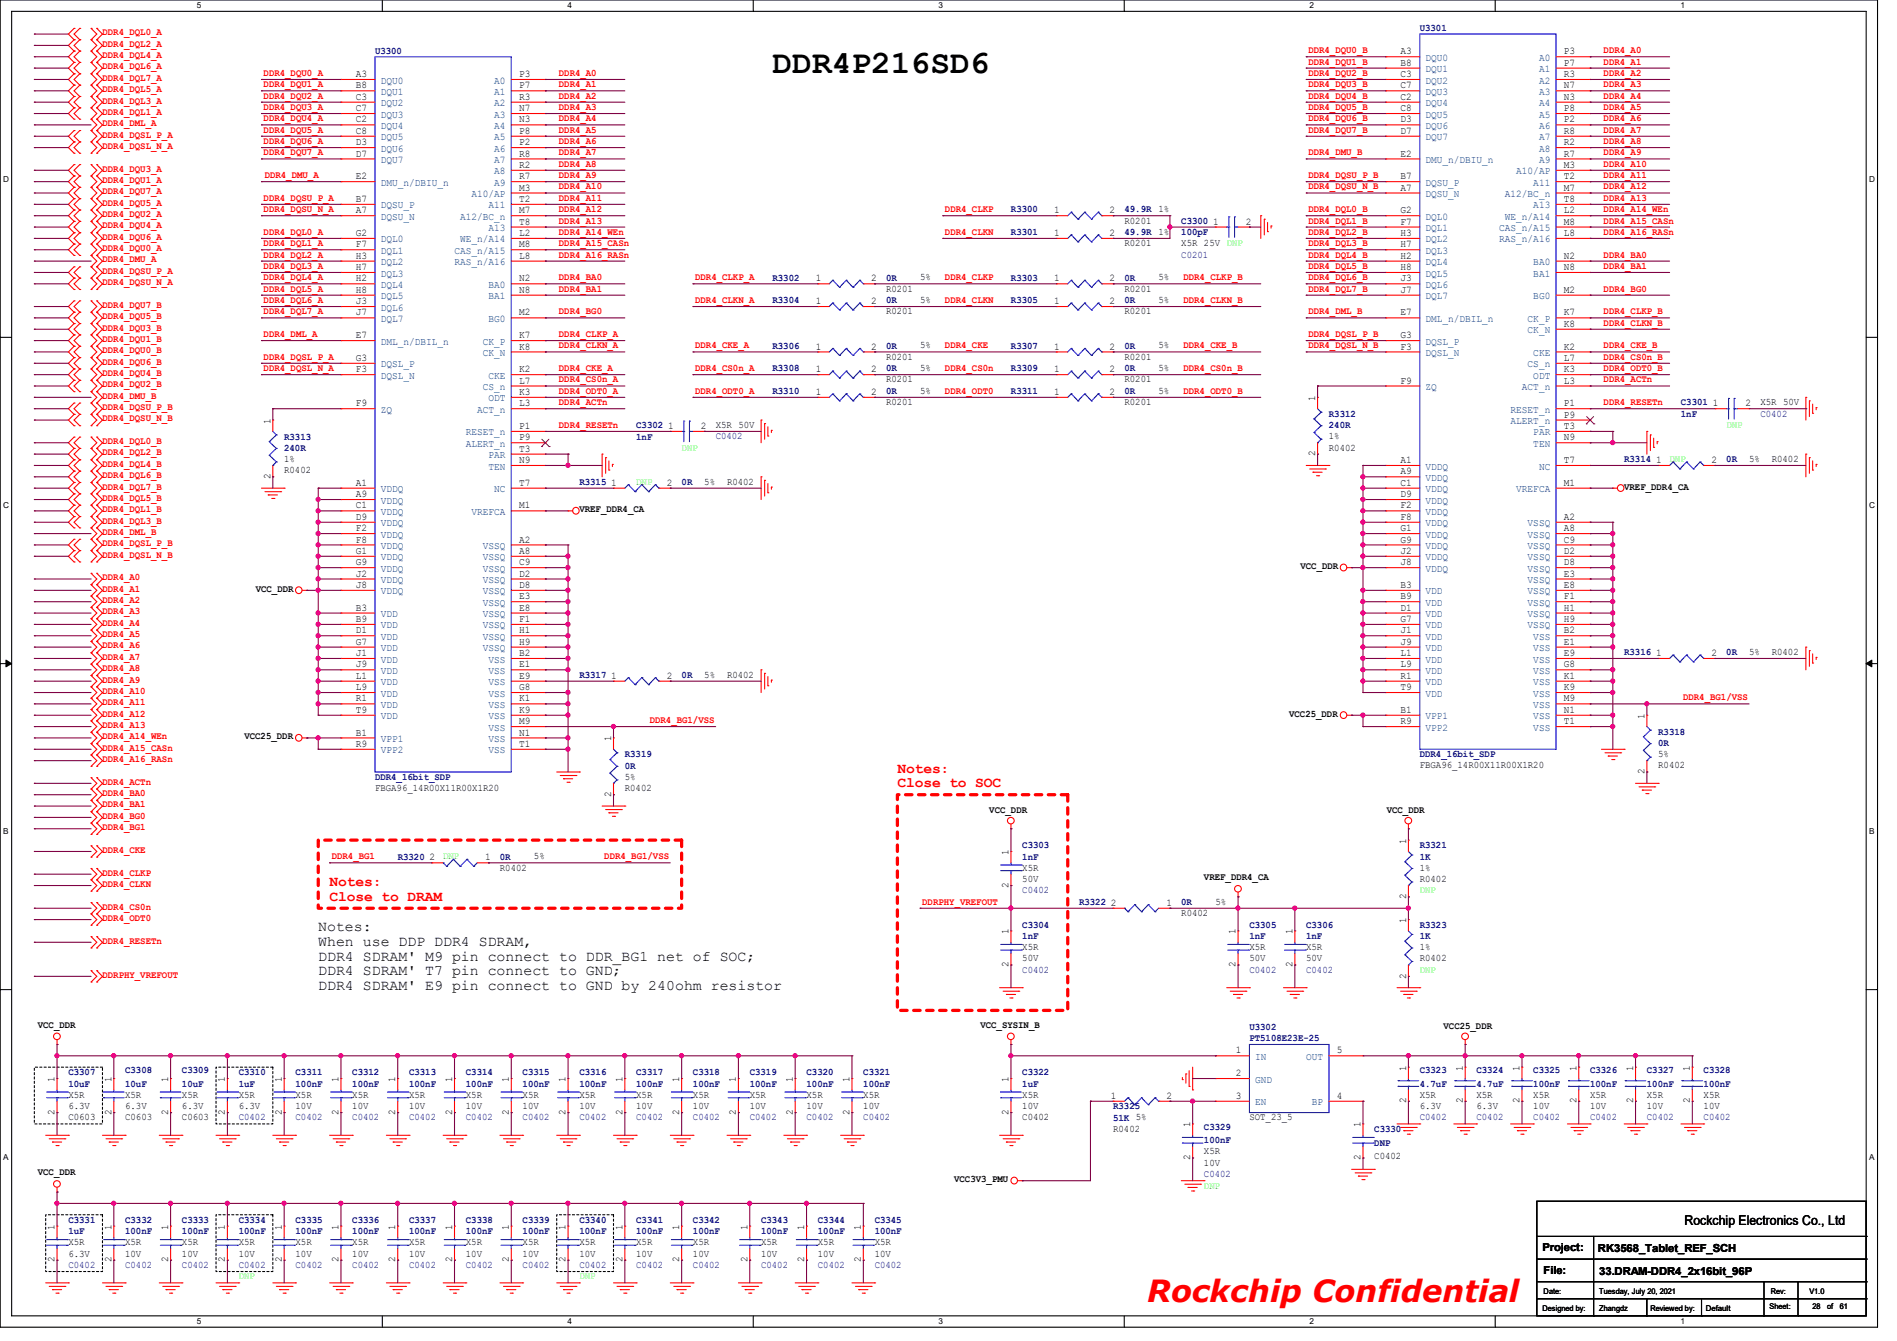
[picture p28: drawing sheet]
<svg xmlns="http://www.w3.org/2000/svg" width="297mm" height="210mm" viewBox="0 0 297 210" stroke-linecap="round" stroke-linejoin="round" font-family="sans-serif">
<defs><g id="words">
<text font-size="5.1" x="120.9" y="11.4">DDR4P216SD6</text>
<text font-size="4.8" fill="#f00" x="179.6" y="204">Rockchip Confidential</text>
<g font-size="2.3" fill="#f00">
<text x="140.5" y="121">Notes:</text>
<text x="140.5" y="123.3">Close to SOC</text>
<text x="51.6" y="138.8">Notes:</text>
<text x="51.6" y="141.1">Close to DRAM</text>
</g>
<g font-size="2.3">
<text x="49.8" y="145.9">Notes:</text>
<text x="49.8" y="148.2">When use DDP DDR4 SDRAM,</text>
<text x="49.8" y="150.5">DDR4 SDRAM' M9 pin connect to DDR_BG1 net of SOC;</text>
<text x="49.8" y="152.7">DDR4 SDRAM' T7 pin connect to GND;</text>
<text x="49.8" y="155">DDR4 SDRAM' E9 pin connect to GND by 240ohm resistor</text>
</g>
<text font-size="2.1" x="263.7" y="191.9">Rockchip Electronics Co., Ltd</text>
<g font-size="1.7">
<text x="241.5" y="196">Project:</text>
<text x="250.2" y="196.1">RK3568_Tablet_REF_SCH</text>
<text x="241.7" y="199.5">File:</text>
<text x="250.4" y="199.7">33.DRAM-DDR4_2x16bit_96P</text>
</g>
<g font-size="1.6" fill="#f00">
<text x="16" y="5.5">DDR4_DQL0_A</text>
<text x="16" y="7.3">DDR4_DQL2_A</text>
<text x="16" y="9.1">DDR4_DQL4_A</text>
<text x="16" y="10.9">DDR4_DQL6_A</text>
<text x="41.3" y="11.9">DDR4_DQU0_A</text>
<text x="87.5" y="11.9">DDR4_A0</text>
<text x="204.8" y="8.3">DDR4_DQU0_B</text>
<text x="204.8" y="11.9">DDR4_DQU2_B</text>
<text x="204.8" y="10.1">DDR4_DQU1_B</text>
<text x="251.1" y="8.3">DDR4_A0</text>
<text x="251.1" y="10.1">DDR4_A1</text>
<text x="251.1" y="11.9">DDR4_A2</text>
<text x="16" y="18">DDR4_DQL1_A</text>
<text x="16" y="14.4">DDR4_DQL5_A</text>
<text x="16" y="16.2">DDR4_DQL3_A</text>
<text x="16" y="12.7">DDR4_DQL7_A</text>
<text x="41.3" y="15.5">DDR4_DQU2_A</text>
<text x="41.3" y="13.7">DDR4_DQU1_A</text>
<text x="41.3" y="17.2">DDR4_DQU3_A</text>
<text x="87.5" y="13.7">DDR4_A1</text>
<text x="87.5" y="15.5">DDR4_A2</text>
<text x="87.5" y="17.2">DDR4_A3</text>
<text x="204.8" y="17.2">DDR4_DQU5_B</text>
<text x="204.8" y="15.5">DDR4_DQU4_B</text>
<text x="204.8" y="13.7">DDR4_DQU3_B</text>
<text x="251.1" y="13.7">DDR4_A3</text>
<text x="251.1" y="15.5">DDR4_A4</text>
<text x="251.1" y="17.2">DDR4_A5</text>
<text x="16" y="21.5">DDR4_DQSL_P_A</text>
<text x="16" y="23.3">DDR4_DQSL_N_A</text>
<text x="16" y="19.8">DDR4_DML_A</text>
<text x="41.3" y="20.8">DDR4_DQU5_A</text>
<text x="41.3" y="19">DDR4_DQU4_A</text>
<text x="41.3" y="22.6">DDR4_DQU6_A</text>
<text x="87.5" y="19">DDR4_A4</text>
<text x="87.5" y="20.8">DDR4_A5</text>
<text x="87.5" y="22.6">DDR4_A6</text>
<text x="204.8" y="20.8">DDR4_DQU7_B</text>
<text x="204.8" y="19">DDR4_DQU6_B</text>
<text x="251.1" y="19">DDR4_A6</text>
<text x="251.1" y="20.8">DDR4_A7</text>
<text x="251.1" y="22.6">DDR4_A8</text>
<text x="16" y="26.9">DDR4_DQU3_A</text>
<text x="16" y="28.7">DDR4_DQU1_A</text>
<text x="41.3" y="24.3">DDR4_DQU7_A</text>
<text x="41.4" y="27.9">DDR4_DMU_A</text>
<text x="87.5" y="24.3">DDR4_A7</text>
<text x="87.5" y="26.1">DDR4_A8</text>
<text x="87.5" y="27.9">DDR4_A9</text>
<text x="87.5" y="29.7">DDR4_A10</text>
<text x="204.8" y="29.7">DDR4_DQSU_N_B</text>
<text x="204.8" y="27.9">DDR4_DQSU_P_B</text>
<text x="204.8" y="24.3">DDR4_DMU_B</text>
<text x="251.1" y="24.3">DDR4_A9</text>
<text x="251.1" y="26.1">DDR4_A10</text>
<text x="251.1" y="27.9">DDR4_A11</text>
<text x="251.1" y="29.7">DDR4_A12</text>
<text x="16" y="30.4">DDR4_DQU7_A</text>
<text x="16" y="35.8">DDR4_DQU4_A</text>
<text x="16" y="32.2">DDR4_DQU5_A</text>
<text x="16" y="34">DDR4_DQU2_A</text>
<text x="41.3" y="31.5">DDR4_DQSU_P_A</text>
<text x="41.3" y="33.2">DDR4_DQSU_N_A</text>
<text x="87.5" y="31.5">DDR4_A11</text>
<text x="87.5" y="33.2">DDR4_A12</text>
<text x="87.5" y="35">DDR4_A13</text>
<text x="148" y="33.2">DDR4_CLKP</text>
<text x="204.8" y="33.2">DDR4_DQL0_B</text>
<text x="204.8" y="35">DDR4_DQL1_B</text>
<text x="251.1" y="31.5">DDR4_A13</text>
<text x="251.1" y="33.2">DDR4_A14_WEn</text>
<text x="251.1" y="35">DDR4_A15_CASn</text>
<text x="16" y="39.3">DDR4_DQU0_A</text>
<text x="16" y="37.5">DDR4_DQU6_A</text>
<text x="16" y="41.1">DDR4_DMU_A</text>
<text x="41.3" y="36.8">DDR4_DQL0_A</text>
<text x="41.3" y="40.3">DDR4_DQL2_A</text>
<text x="41.3" y="38.6">DDR4_DQL1_A</text>
<text x="87.5" y="36.8">DDR4_A14_WEn</text>
<text x="87.5" y="38.6">DDR4_A15_CASn</text>
<text x="87.5" y="40.3">DDR4_A16_RASn</text>
<text x="148" y="36.8">DDR4_CLKN</text>
<text x="204.8" y="36.8">DDR4_DQL2_B</text>
<text x="204.8" y="38.6">DDR4_DQL3_B</text>
<text x="204.8" y="40.3">DDR4_DQL4_B</text>
<text x="251.1" y="36.8">DDR4_A16_RASn</text>
<text x="251.1" y="40.3">DDR4_BA0</text>
<text x="16" y="42.9">DDR4_DQSU_P_A</text>
<text x="16" y="44.7">DDR4_DQSU_N_A</text>
<text x="41.3" y="45.7">DDR4_DQL5_A</text>
<text x="41.3" y="43.9">DDR4_DQL4_A</text>
<text x="41.3" y="47.5">DDR4_DQL6_A</text>
<text x="41.3" y="42.1">DDR4_DQL3_A</text>
<text x="87.5" y="43.9">DDR4_BA0</text>
<text x="87.5" y="45.7">DDR4_BA1</text>
<text x="108.8" y="43.9">DDR4_CLKP_A</text>
<text x="108.8" y="47.5">DDR4_CLKN_A</text>
<text x="148" y="43.9">DDR4_CLKP</text>
<text x="148" y="47.5">DDR4_CLKN</text>
<text x="185.3" y="47.5">DDR4_CLKN_B</text>
<text x="185.3" y="43.9">DDR4_CLKP_B</text>
<text x="204.8" y="42.1">DDR4_DQL5_B</text>
<text x="204.8" y="45.7">DDR4_DQL7_B</text>
<text x="204.8" y="43.9">DDR4_DQL6_B</text>
<text x="251.1" y="42.1">DDR4_BA1</text>
<text x="251.1" y="45.7">DDR4_BG0</text>
<text x="16" y="51.8">DDR4_DQU3_B</text>
<text x="16" y="53.5">DDR4_DQU1_B</text>
<text x="16" y="48.2">DDR4_DQU7_B</text>
<text x="16" y="50">DDR4_DQU5_B</text>
<text x="41.3" y="52.8">DDR4_DML_A</text>
<text x="41.3" y="49.2">DDR4_DQL7_A</text>
<text x="87.5" y="49.2">DDR4_BG0</text>
<text x="87.5" y="52.8">DDR4_CLKP_A</text>
<text x="204.8" y="49.2">DDR4_DML_B</text>
<text x="204.8" y="52.8">DDR4_DQSL_P_B</text>
<text x="251.1" y="49.2">DDR4_CLKP_B</text>
<text x="251.1" y="51">DDR4_CLKN_B</text>
<text x="16" y="58.9">DDR4_DQU4_B</text>
<text x="16" y="57.1">DDR4_DQU6_B</text>
<text x="16" y="55.3">DDR4_DQU0_B</text>
<text x="41.3" y="56.3">DDR4_DQSL_P_A</text>
<text x="41.3" y="58.1">DDR4_DQSL_N_A</text>
<text x="87.5" y="58.1">DDR4_CKE_A</text>
<text x="87.5" y="54.6">DDR4_CLKN_A</text>
<text x="87.5" y="59.9">DDR4_CS0n_A</text>
<text x="108.8" y="54.6">DDR4_CKE_A</text>
<text x="108.8" y="58.1">DDR4_CS0n_A</text>
<text x="148" y="54.6">DDR4_CKE</text>
<text x="148" y="58.1">DDR4_CS0n</text>
<text x="185.3" y="54.6">DDR4_CKE_B</text>
<text x="185.3" y="58.1">DDR4_CS0n_B</text>
<text x="204.8" y="54.6">DDR4_DQSL_N_B</text>
<text x="251.1" y="59.9">DDR4_ACTn</text>
<text x="251.1" y="54.6">DDR4_CKE_B</text>
<text x="251.1" y="56.3">DDR4_CS0n_B</text>
<text x="251.1" y="58.1">DDR4_ODT0_B</text>
<text x="16" y="60.7">DDR4_DQU2_B</text>
<text x="16" y="62.4">DDR4_DMU_B</text>
<text x="16" y="66">DDR4_DQSU_N_B</text>
<text x="16" y="64.2">DDR4_DQSU_P_B</text>
<text x="87.5" y="63.5">DDR4_ACTn</text>
<text x="87.5" y="61.7">DDR4_ODT0_A</text>
<text x="108.8" y="61.7">DDR4_ODT0_A</text>
<text x="148" y="61.7">DDR4_ODT0</text>
<text x="185.3" y="61.7">DDR4_ODT0_B</text>
<text x="251.1" y="63.5">DDR4_RESETn</text>
<text x="16" y="71.3">DDR4_DQL2_B</text>
<text x="16" y="69.6">DDR4_DQL0_B</text>
<text x="87.5" y="67">DDR4_RESETn</text>
<text x="16" y="74.9">DDR4_DQL6_B</text>
<text x="16" y="73.1">DDR4_DQL4_B</text>
<text x="16" y="76.7">DDR4_DQL7_B</text>
<text x="16" y="80.2">DDR4_DQL1_B</text>
<text x="16" y="78.4">DDR4_DQL5_B</text>
<text x="16" y="83.8">DDR4_DML_B</text>
<text x="16" y="82">DDR4_DQL3_B</text>
<text x="16" y="85.6">DDR4_DQSL_P_B</text>
<text x="16" y="87.3">DDR4_DQSL_N_B</text>
<text x="16" y="90.9">DDR4_A0</text>
<text x="16" y="94.4">DDR4_A2</text>
<text x="16" y="92.7">DDR4_A1</text>
<text x="16" y="98">DDR4_A4</text>
<text x="16" y="99.8">DDR4_A5</text>
<text x="16" y="96.2">DDR4_A3</text>
<text x="16" y="101.6">DDR4_A6</text>
<text x="16" y="106.9">DDR4_A9</text>
<text x="16" y="103.3">DDR4_A7</text>
<text x="16" y="105.1">DDR4_A8</text>
<text x="16" y="108.7">DDR4_A10</text>
<text x="16" y="110.4">DDR4_A11</text>
<text x="16" y="112.2">DDR4_A12</text>
<text x="101.7" y="113.2">DDR4_BG1/VSS</text>
<text x="263.5" y="109.7">DDR4_BG1/VSS</text>
<text x="16" y="115.8">DDR4_A14_WEn</text>
<text x="16" y="119.3">DDR4_A16_RASn</text>
<text x="16" y="114">DDR4_A13</text>
<text x="16" y="117.6">DDR4_A15_CASn</text>
<text x="16" y="122.9">DDR4_ACTn</text>
<text x="16" y="124.7">DDR4_BA0</text>
<text x="16" y="126.4">DDR4_BA1</text>
<text x="16" y="128.2">DDR4_BG0</text>
<text x="16" y="130">DDR4_BG1</text>
<text x="16" y="137.1">DDR4_CLKP</text>
<text x="16" y="133.6">DDR4_CKE</text>
<text x="51.9" y="134.6">DDR4_BG1</text>
<text x="94.6" y="134.6">DDR4_BG1/VSS</text>
<text x="16" y="138.9">DDR4_CLKN</text>
<text x="16" y="142.4">DDR4_CS0n</text>
<text x="144.4" y="141.7">DDRPHY_VREFOUT</text>
<text x="16" y="144.2">DDR4_ODT0</text>
<text x="16" y="147.8">DDR4_RESETn</text>
<text x="16" y="153.1">DDRPHY_VREFOUT</text>
</g>
<g font-size="1.6" fill="#000080">
<text x="222.3" y="4.8">U3301</text>
<text x="58.7" y="8.4">U3300</text>
<text x="158.3" y="33.3">R3300</text>
<text x="176.1" y="33.3">49.9R 1%</text>
<text x="184.9" y="35.1">C3300</text>
<text x="158.3" y="36.8">R3301</text>
<text x="176.1" y="36.8">49.9R 1%</text>
<text x="184.9" y="36.8">100pF</text>
<text x="184.9" y="40.3">C0201</text>
<text x="120.9" y="47.5">R3304</text>
<text x="120.9" y="43.9">R3302</text>
<text x="138.7" y="47.5">0R</text>
<text x="138.7" y="43.9">0R</text>
<text x="158.3" y="47.5">R3305</text>
<text x="158.3" y="43.9">R3303</text>
<text x="176.1" y="47.5">0R</text>
<text x="176.1" y="43.9">0R</text>
<text x="120.9" y="54.6">R3306</text>
<text x="120.9" y="58.2">R3308</text>
<text x="138.7" y="54.6">0R</text>
<text x="138.7" y="58.2">0R</text>
<text x="158.3" y="54.6">R3307</text>
<text x="158.3" y="58.2">R3309</text>
<text x="176.1" y="54.6">0R</text>
<text x="176.1" y="58.2">0R</text>
<text x="120.9" y="61.7">R3310</text>
<text x="138.7" y="61.7">0R</text>
<text x="158.3" y="61.7">R3311</text>
<text x="176.1" y="61.7">0R</text>
<text x="208.1" y="65.3">R3312</text>
<text x="263.2" y="63.5">C3301</text>
<text x="263.2" y="65.3">1nF</text>
<text x="275.6" y="65.2">C0402</text>
<text x="44.5" y="68.8">R3313</text>
<text x="44.5" y="70.6">240R</text>
<text x="99.6" y="67.1">C3302</text>
<text x="99.6" y="68.8">1nF</text>
<text x="112.1" y="68.8">C0402</text>
<text x="208.1" y="67.1">240R</text>
<text x="90.7" y="75.9">R3315</text>
<text x="106.7" y="75.9">0R</text>
<text x="254.3" y="72.4">R3314</text>
<text x="270.3" y="72.4">0R</text>
<text x="90.7" y="106.2">R3317</text>
<text x="106.7" y="106.2">0R</text>
<text x="254.3" y="102.6">R3316</text>
<text x="270.3" y="102.6">0R</text>
<text x="97.8" y="118.6">R3319</text>
<text x="222.3" y="118.6">DDR4_16bit_SDP</text>
<text x="259.6" y="115.1">R3318</text>
<text x="259.6" y="116.8">0R</text>
<text x="58.7" y="122.2">DDR4_16bit_SDP</text>
<text x="97.8" y="120.4">0R</text>
<text x="62.3" y="134.6">R3320</text>
<text x="78.3" y="134.6">0R</text>
<text x="160.1" y="132.8">C3303</text>
<text x="160.1" y="134.6">1nF</text>
<text x="222.3" y="132.8">R3321</text>
<text x="222.3" y="134.6">1K</text>
<text x="160.1" y="139.9">C0402</text>
<text x="168.9" y="141.7">R3322</text>
<text x="184.9" y="141.7">0R</text>
<text x="160.1" y="145.3">C3304</text>
<text x="160.1" y="147.1">1nF</text>
<text x="195.6" y="145.3">C3305</text>
<text x="195.6" y="147.1">1nF</text>
<text x="204.5" y="145.3">C3306</text>
<text x="204.5" y="147.1">1nF</text>
<text x="222.3" y="145.3">R3323</text>
<text x="222.3" y="147.1">1K</text>
<text x="160.1" y="152.4">C0402</text>
<text x="195.6" y="152.4">C0402</text>
<text x="204.5" y="152.4">C0402</text>
<text x="195.6" y="161.3">U3302</text>
<text x="195.6" y="163.1">PT5108E23E-25</text>
<text x="10.7" y="168.4">C3307</text>
<text x="10.7" y="170.2">10uF</text>
<text x="19.6" y="168.1">C3308</text>
<text x="19.6" y="170.2">10uF</text>
<text x="28.5" y="168.1">C3309</text>
<text x="28.5" y="170.2">10uF</text>
<text x="37.4" y="168.4">C3310</text>
<text x="37.4" y="170.2">1uF</text>
<text x="46.3" y="168.4">C3311</text>
<text x="46.3" y="170.2">100nF</text>
<text x="55.2" y="168.4">C3312</text>
<text x="55.2" y="170.2">100nF</text>
<text x="64" y="168.4">C3313</text>
<text x="64" y="170.2">100nF</text>
<text x="72.9" y="168.4">C3314</text>
<text x="72.9" y="170.2">100nF</text>
<text x="81.8" y="168.4">C3315</text>
<text x="81.8" y="170.2">100nF</text>
<text x="90.7" y="168.4">C3316</text>
<text x="90.7" y="170.2">100nF</text>
<text x="99.6" y="168.4">C3317</text>
<text x="99.6" y="170.2">100nF</text>
<text x="108.5" y="168.4">C3318</text>
<text x="108.5" y="170.2">100nF</text>
<text x="117.4" y="168.4">C3319</text>
<text x="117.4" y="170.2">100nF</text>
<text x="126.3" y="168.4">C3320</text>
<text x="126.3" y="170.2">100nF</text>
<text x="135.2" y="168.4">C3321</text>
<text x="135.2" y="170.2">100nF</text>
<text x="160.1" y="168.4">C3322</text>
<text x="160.1" y="170.2">1uF</text>
<text x="174.3" y="173.7">R3325</text>
<text x="222.3" y="168.1">C3323</text>
<text x="222.3" y="170.2">4.7uF</text>
<text x="231.2" y="168.1">C3324</text>
<text x="231.2" y="170.2">4.7uF</text>
<text x="240.1" y="168.1">C3325</text>
<text x="240.1" y="170.2">100nF</text>
<text x="249" y="168.1">C3326</text>
<text x="249" y="170.2">100nF</text>
<text x="257.8" y="168.1">C3327</text>
<text x="257.8" y="170.2">100nF</text>
<text x="266.7" y="168.1">C3328</text>
<text x="266.7" y="170.2">100nF</text>
<text x="37.4" y="175.5">C0402</text>
<text x="46.3" y="175.5">C0402</text>
<text x="55.2" y="175.5">C0402</text>
<text x="64" y="175.5">C0402</text>
<text x="72.9" y="175.5">C0402</text>
<text x="81.8" y="175.5">C0402</text>
<text x="90.7" y="175.5">C0402</text>
<text x="99.6" y="175.5">C0402</text>
<text x="108.5" y="175.5">C0402</text>
<text x="117.4" y="175.5">C0402</text>
<text x="126.3" y="175.5">C0402</text>
<text x="135.2" y="175.5">C0402</text>
<text x="174.3" y="175.5">51K 5%</text>
<text x="188.5" y="176.9">C3329</text>
<text x="188.5" y="179.1">100nF</text>
<text x="215.2" y="177.3">C3330</text>
<text x="215.2" y="179.4">DNP</text>
<text x="222.3" y="175.5">C0402</text>
<text x="231.2" y="175.5">C0402</text>
<text x="240.1" y="175.5">C0402</text>
<text x="249" y="175.5">C0402</text>
<text x="257.8" y="175.5">C0402</text>
<text x="266.7" y="175.5">C0402</text>
<text x="188.5" y="184.4">C0402</text>
<text x="10.7" y="191.5">C3331</text>
<text x="19.6" y="191.5">C3332</text>
<text x="28.5" y="191.5">C3333</text>
<text x="37.4" y="191.5">C3334</text>
<text x="46.3" y="191.5">C3335</text>
<text x="55.2" y="191.5">C3336</text>
<text x="64" y="191.5">C3337</text>
<text x="72.9" y="191.5">C3338</text>
<text x="81.8" y="191.5">C3339</text>
<text x="90.7" y="191.5">C3340</text>
<text x="99.6" y="191.5">C3341</text>
<text x="108.5" y="191.5">C3342</text>
<text x="119.2" y="191.5">C3343</text>
<text x="128.1" y="191.5">C3344</text>
<text x="136.9" y="191.5">C3345</text>
<text x="10.7" y="193.3">1uF</text>
<text x="19.6" y="193.3">100nF</text>
<text x="28.5" y="193.3">100nF</text>
<text x="37.4" y="193.3">100nF</text>
<text x="46.3" y="193.3">100nF</text>
<text x="55.2" y="193.3">100nF</text>
<text x="64" y="193.3">100nF</text>
<text x="72.9" y="193.3">100nF</text>
<text x="81.8" y="193.3">100nF</text>
<text x="90.7" y="193.3">100nF</text>
<text x="99.6" y="193.3">100nF</text>
<text x="108.5" y="193.3">100nF</text>
<text x="119.2" y="193.3">100nF</text>
<text x="128.1" y="193.3">100nF</text>
<text x="136.9" y="193.3">100nF</text>
<text x="10.7" y="198.6">C0402</text>
<text x="19.6" y="198.6">C0402</text>
<text x="28.5" y="198.6">C0402</text>
<text x="37.4" y="198.6">C0402</text>
<text x="46.3" y="198.6">C0402</text>
<text x="55.2" y="198.6">C0402</text>
<text x="64" y="198.6">C0402</text>
<text x="72.9" y="198.6">C0402</text>
<text x="81.8" y="198.6">C0402</text>
<text x="90.7" y="198.6">C0402</text>
<text x="99.6" y="198.6">C0402</text>
<text x="108.5" y="198.6">C0402</text>
<text x="119.2" y="198.6">C0402</text>
<text x="128.1" y="198.6">C0402</text>
<text x="136.9" y="198.6">C0402</text>
</g>
<g font-size="1.6">
<text x="219.3" y="8.5">A3</text>
<text x="219.3" y="10.3">B8</text>
<text x="244.9" y="8.5">P3</text>
<text x="244.9" y="10.3">P7</text>
<text x="55.7" y="12.1">A3</text>
<text x="55.7" y="13.8">B8</text>
<text x="55.7" y="15.6">C3</text>
<text x="55.7" y="17.4">C7</text>
<text x="81.3" y="12.1">P3</text>
<text x="81.3" y="13.8">P7</text>
<text x="81.3" y="15.6">R3</text>
<text x="81.3" y="17.4">N7</text>
<text x="219.3" y="12.1">C3</text>
<text x="219.3" y="13.8">C7</text>
<text x="219.3" y="15.6">C2</text>
<text x="219.3" y="17.4">C8</text>
<text x="244.9" y="12.1">R3</text>
<text x="244.9" y="13.8">N7</text>
<text x="244.9" y="15.6">N3</text>
<text x="244.9" y="17.4">P8</text>
<text x="55.7" y="19.2">C2</text>
<text x="55.7" y="21">C8</text>
<text x="55.7" y="22.7">D3</text>
<text x="81.3" y="19.2">N3</text>
<text x="81.3" y="21">P8</text>
<text x="81.3" y="22.7">P2</text>
<text x="219.3" y="19.2">D3</text>
<text x="219.3" y="21">D7</text>
<text x="244.9" y="19.2">P2</text>
<text x="244.9" y="21">R8</text>
<text x="244.9" y="22.7">R2</text>
<text x="55.7" y="24.5">D7</text>
<text x="55.7" y="28.1">E2</text>
<text x="81.3" y="24.5">R8</text>
<text x="81.3" y="26.3">R2</text>
<text x="81.3" y="28.1">R7</text>
<text x="81.3" y="29.8">M3</text>
<text x="219.3" y="24.5">E2</text>
<text x="219.3" y="28.1">B7</text>
<text x="219.3" y="29.8">A7</text>
<text x="244.9" y="24.5">R7</text>
<text x="244.9" y="26.3">M3</text>
<text x="244.9" y="28.1">T2</text>
<text x="244.9" y="29.8">M7</text>
<text x="55.7" y="31.6">B7</text>
<text x="55.7" y="33.4">A7</text>
<text x="81.3" y="31.6">T2</text>
<text x="81.3" y="33.4">M7</text>
<text x="81.3" y="35.2">T8</text>
<text x="165.1" y="33.4">1</text>
<text x="173.7" y="33.4">2</text>
<text x="176.1" y="35">R0201</text>
<text x="189.9" y="35.2">1</text>
<text x="195.1" y="35.2">2</text>
<text x="219.3" y="33.4">G2</text>
<text x="219.3" y="35.2">F7</text>
<text x="244.9" y="31.6">T8</text>
<text x="244.9" y="33.4">L2</text>
<text x="244.9" y="35.2">M8</text>
<text x="55.7" y="37">G2</text>
<text x="55.7" y="38.7">F7</text>
<text x="55.7" y="40.5">H3</text>
<text x="81.3" y="37">L2</text>
<text x="81.3" y="38.7">M8</text>
<text x="81.3" y="40.5">L8</text>
<text x="165.1" y="37">1</text>
<text x="173.7" y="37">2</text>
<text x="176.1" y="38.6">R0201</text>
<text x="184.9" y="38.6">X5R 25V DNP</text>
<text x="219.3" y="37">H3</text>
<text x="219.3" y="38.7">H7</text>
<text x="219.3" y="40.5">H2</text>
<text x="244.9" y="40.5">N2</text>
<text x="244.9" y="37">L8</text>
<text x="55.7" y="42.3">H7</text>
<text x="55.7" y="44.1">H2</text>
<text x="55.7" y="45.8">H8</text>
<text x="55.7" y="47.6">J3</text>
<text x="81.3" y="45.8">N8</text>
<text x="81.3" y="44.1">N2</text>
<text x="127.7" y="47.6">1</text>
<text x="127.7" y="44.1">1</text>
<text x="136.4" y="47.6">2</text>
<text x="136.4" y="44.1">2</text>
<text x="138.7" y="45.7">R0201</text>
<text x="144.1" y="47.5">5%</text>
<text x="144.1" y="43.9">5%</text>
<text x="165.1" y="47.6">1</text>
<text x="165.1" y="44.1">1</text>
<text x="173.7" y="47.6">2</text>
<text x="173.7" y="44.1">2</text>
<text x="176.1" y="45.7">R0201</text>
<text x="181.4" y="47.5">5%</text>
<text x="181.4" y="43.9">5%</text>
<text x="219.3" y="42.3">H8</text>
<text x="219.3" y="44.1">J3</text>
<text x="219.3" y="45.8">J7</text>
<text x="244.9" y="45.8">M2</text>
<text x="244.9" y="42.3">N8</text>
<text x="55.7" y="53">E7</text>
<text x="55.7" y="49.4">J7</text>
<text x="81.3" y="53">K7</text>
<text x="81.3" y="49.4">M2</text>
<text x="138.7" y="49.2">R0201</text>
<text x="176.1" y="49.2">R0201</text>
<text x="219.3" y="49.4">E7</text>
<text x="219.3" y="53">G3</text>
<text x="244.9" y="51.2">K8</text>
<text x="244.9" y="49.4">K7</text>
<text x="55.7" y="56.5">G3</text>
<text x="55.7" y="58.3">F3</text>
<text x="81.3" y="54.7">K8</text>
<text x="81.3" y="58.3">K2</text>
<text x="127.7" y="54.7">1</text>
<text x="127.7" y="58.3">1</text>
<text x="136.4" y="54.7">2</text>
<text x="136.4" y="58.3">2</text>
<text x="138.7" y="56.3">R0201</text>
<text x="138.7" y="59.9">R0201</text>
<text x="144.1" y="54.6">5%</text>
<text x="144.1" y="58.1">5%</text>
<text x="165.1" y="54.7">1</text>
<text x="165.1" y="58.3">1</text>
<text x="173.7" y="54.7">2</text>
<text x="173.7" y="58.3">2</text>
<text x="176.1" y="56.3">R0201</text>
<text x="176.1" y="59.9">R0201</text>
<text x="181.4" y="54.6">5%</text>
<text x="181.4" y="58.1">5%</text>
<text x="219.3" y="54.7">F3</text>
<text x="244.9" y="58.3">K3</text>
<text x="244.9" y="56.5">L7</text>
<text x="244.9" y="54.7">K2</text>
<text x="55.7" y="63.6">F9</text>
<text x="81.3" y="61.8">K3</text>
<text x="81.3" y="60.1">L7</text>
<text x="81.3" y="63.6">L3</text>
<text x="127.7" y="61.8">1</text>
<text x="136.4" y="61.8">2</text>
<text x="138.7" y="63.5">R0201</text>
<text x="144.1" y="61.7">5%</text>
<text x="165.1" y="61.8">1</text>
<text x="173.7" y="61.8">2</text>
<text x="176.1" y="63.5">R0201</text>
<text x="181.4" y="61.7">5%</text>
<text x="205.9" y="62.8" transform="rotate(-90 205.9 62.8)">1</text>
<text x="219.3" y="60.1">F9</text>
<text x="244.9" y="63.6">P1</text>
<text x="244.9" y="65.4">P9</text>
<text x="244.9" y="60.1">L3</text>
<text x="268.2" y="63.6">1</text>
<text x="273.3" y="63.6">2</text>
<text x="275.6" y="63.5">X5R 50V</text>
<text x="42.3" y="66.3" transform="rotate(-90 42.3 66.3)">1</text>
<text x="81.3" y="67.2">P1</text>
<text x="81.3" y="69">P9</text>
<text x="81.3" y="70.7">T3</text>
<text x="104.6" y="67.2">1</text>
<text x="109.7" y="67.2">2</text>
<text x="112.1" y="67">X5R 50V</text>
<text x="205.9" y="71.5" transform="rotate(-90 205.9 71.5)">2</text>
<text x="208.1" y="70.6">R0402</text>
<text x="208.1" y="68.8">1%</text>
<text x="244.9" y="69">N9</text>
<text x="244.9" y="67.2">T3</text>
<text x="42.3" y="75" transform="rotate(-90 42.3 75)">2</text>
<text x="44.5" y="74.1">R0402</text>
<text x="44.5" y="72.3">1%</text>
<text x="55.7" y="76.1">A1</text>
<text x="55.7" y="77.9">A9</text>
<text x="81.3" y="76.1">T7</text>
<text x="81.3" y="72.5">N9</text>
<text x="95.7" y="76.1">1</text>
<text x="104.4" y="76.1">2</text>
<text x="110.3" y="75.9">5%</text>
<text x="113.8" y="75.9">R0402</text>
<text x="219.3" y="72.5">A1</text>
<text x="219.3" y="74.3">A9</text>
<text x="219.3" y="76.1">C1</text>
<text x="219.3" y="77.9">D9</text>
<text x="244.9" y="72.5">T7</text>
<text x="244.9" y="76.1">M1</text>
<text x="254.3" y="76.7">VREF_DDR4_CA</text>
<text x="259.3" y="72.5">1</text>
<text x="268" y="72.5">2</text>
<text x="273.8" y="72.3">5%</text>
<text x="277.4" y="72.3">R0402</text>
<text x="55.7" y="79.6">C1</text>
<text x="55.7" y="81.4">D9</text>
<text x="55.7" y="83.2">F2</text>
<text x="81.3" y="79.6">M1</text>
<text x="90.7" y="80.2">VREF_DDR4_CA</text>
<text x="219.3" y="79.6">F2</text>
<text x="219.3" y="81.4">F8</text>
<text x="219.3" y="83.2">G1</text>
<text x="244.9" y="81.4">A2</text>
<text x="244.9" y="83.2">A8</text>
<text x="55.7" y="85">F8</text>
<text x="55.7" y="86.7">G1</text>
<text x="55.7" y="88.5">G9</text>
<text x="81.3" y="85">A2</text>
<text x="81.3" y="86.7">A8</text>
<text x="81.3" y="88.5">C9</text>
<text x="203.6" y="89.1">VCC_DDR</text>
<text x="219.3" y="85">G9</text>
<text x="219.3" y="86.7">J2</text>
<text x="219.3" y="88.5">J8</text>
<text x="244.9" y="85">C9</text>
<text x="244.9" y="86.7">D2</text>
<text x="244.9" y="88.5">D8</text>
<text x="40" y="92.7">VCC_DDR</text>
<text x="55.7" y="90.3">J2</text>
<text x="55.7" y="92.1">J8</text>
<text x="55.7" y="95.6">B3</text>
<text x="81.3" y="90.3">D2</text>
<text x="81.3" y="92.1">D8</text>
<text x="81.3" y="93.9">E3</text>
<text x="81.3" y="95.6">E8</text>
<text x="219.3" y="92.1">B3</text>
<text x="219.3" y="93.9">B9</text>
<text x="219.3" y="95.6">D1</text>
<text x="244.9" y="90.3">E3</text>
<text x="244.9" y="92.1">E8</text>
<text x="244.9" y="93.9">F1</text>
<text x="244.9" y="95.6">H1</text>
<text x="55.7" y="97.4">B9</text>
<text x="55.7" y="99.2">D1</text>
<text x="55.7" y="101">G7</text>
<text x="81.3" y="97.4">F1</text>
<text x="81.3" y="99.2">H1</text>
<text x="81.3" y="101">H9</text>
<text x="219.3" y="97.4">G7</text>
<text x="219.3" y="99.2">J1</text>
<text x="219.3" y="101">J9</text>
<text x="244.9" y="97.4">H9</text>
<text x="244.9" y="99.2">B2</text>
<text x="244.9" y="101">E1</text>
<text x="55.7" y="102.7">J1</text>
<text x="55.7" y="104.5">J9</text>
<text x="55.7" y="106.3">L1</text>
<text x="81.3" y="102.7">B2</text>
<text x="81.3" y="104.5">E1</text>
<text x="81.3" y="106.3">E9</text>
<text x="95.7" y="106.3">1</text>
<text x="104.4" y="106.3">2</text>
<text x="110.3" y="106.1">5%</text>
<text x="113.8" y="106.1">R0402</text>
<text x="219.3" y="102.7">L1</text>
<text x="219.3" y="104.5">L9</text>
<text x="219.3" y="106.3">R1</text>
<text x="244.9" y="102.7">E9</text>
<text x="244.9" y="104.5">G8</text>
<text x="244.9" y="106.3">K1</text>
<text x="259.3" y="102.7">1</text>
<text x="268" y="102.7">2</text>
<text x="273.8" y="102.6">5%</text>
<text x="277.4" y="102.6">R0402</text>
<text x="55.7" y="108.1">L9</text>
<text x="55.7" y="109.9">R1</text>
<text x="55.7" y="111.6">T9</text>
<text x="81.3" y="108.1">G8</text>
<text x="81.3" y="109.9">K1</text>
<text x="81.3" y="111.6">K9</text>
<text x="81.3" y="113.4">M9</text>
<text x="201.8" y="112.2">VCC25_DDR</text>
<text x="219.3" y="108.1">T9</text>
<text x="219.3" y="111.6">B1</text>
<text x="219.3" y="113.4">R9</text>
<text x="244.9" y="108.1">K9</text>
<text x="244.9" y="109.9">M9</text>
<text x="244.9" y="111.6">N1</text>
<text x="244.9" y="113.4">T1</text>
<text x="257.5" y="112.6" transform="rotate(-90 257.5 112.6)">1</text>
<text x="38.3" y="115.8">VCC25_DDR</text>
<text x="55.7" y="115.2">B1</text>
<text x="55.7" y="117">R9</text>
<text x="81.3" y="115.2">N1</text>
<text x="81.3" y="117">T1</text>
<text x="95.7" y="116.1" transform="rotate(-90 95.7 116.1)">1</text>
<text x="259.6" y="118.6">5%</text>
<text x="58.7" y="123.9">FBGA96_14R00X11R00X1R20</text>
<text x="95.7" y="124.8" transform="rotate(-90 95.7 124.8)">2</text>
<text x="97.8" y="123.9">R0402</text>
<text x="97.8" y="122.1">5%</text>
<text x="222.3" y="120.4">FBGA96_14R00X11R00X1R20</text>
<text x="257.5" y="121.2" transform="rotate(-90 257.5 121.2)">2</text>
<text x="259.6" y="120.4">R0402</text>
<text x="154.9" y="127.3">VCC_DDR</text>
<text x="217.1" y="127.3">VCC_DDR</text>
<text x="67.3" y="134.7">2</text>
<text x="75.9" y="134.7">1</text>
<text x="78.3" y="136.4">R0402</text>
<text x="83.6" y="134.6">5%</text>
<text x="157.9" y="133.9" transform="rotate(-90 157.9 133.9)">1</text>
<text x="160.1" y="136.4">X5R</text>
<text x="188.5" y="137.8">VREF_DDR4_CA</text>
<text x="220.1" y="132.1" transform="rotate(-90 220.1 132.1)">1</text>
<text x="222.3" y="136.4">1%</text>
<text x="157.9" y="139" transform="rotate(-90 157.9 139)">2</text>
<text x="160.1" y="138.1">50V</text>
<text x="173.9" y="141.9">2</text>
<text x="182.6" y="141.9">1</text>
<text x="184.9" y="143.5">R0402</text>
<text x="190.3" y="141.7">5%</text>
<text x="220.1" y="140.8" transform="rotate(-90 220.1 140.8)">2</text>
<text x="222.3" y="138.1">R0402</text>
<text x="157.9" y="146.3" transform="rotate(-90 157.9 146.3)">1</text>
<text x="160.1" y="148.8">X5R</text>
<text x="193.5" y="146.3" transform="rotate(-90 193.5 146.3)">1</text>
<text x="195.6" y="148.8">X5R</text>
<text x="202.4" y="146.3" transform="rotate(-90 202.4 146.3)">1</text>
<text x="204.5" y="148.8">X5R</text>
<text x="220.1" y="144.6" transform="rotate(-90 220.1 144.6)">1</text>
<text x="222.3" y="148.8">1%</text>
<text x="157.9" y="151.5" transform="rotate(-90 157.9 151.5)">2</text>
<text x="160.1" y="150.6">50V</text>
<text x="193.5" y="151.5" transform="rotate(-90 193.5 151.5)">2</text>
<text x="195.6" y="150.6">50V</text>
<text x="202.4" y="151.5" transform="rotate(-90 202.4 151.5)">2</text>
<text x="204.5" y="150.6">50V</text>
<text x="220.1" y="153.2" transform="rotate(-90 220.1 153.2)">2</text>
<text x="222.3" y="150.6">R0402</text>
<text x="5.9" y="160.9">VCC_DDR</text>
<text x="153.5" y="160.9">VCC_SYSIN_B</text>
<text x="226" y="161.1">VCC25_DDR</text>
<text x="193.5" y="165">1</text>
<text x="209.3" y="165">5</text>
<text x="220.1" y="167.7" transform="rotate(-90 220.1 167.7)">1</text>
<text x="229" y="167.7" transform="rotate(-90 229 167.7)">1</text>
<text x="237.9" y="167.7" transform="rotate(-90 237.9 167.7)">1</text>
<text x="246.8" y="167.7" transform="rotate(-90 246.8 167.7)">1</text>
<text x="255.7" y="167.7" transform="rotate(-90 255.7 167.7)">1</text>
<text x="264.6" y="167.7" transform="rotate(-90 264.6 167.7)">1</text>
<text x="8.6" y="169.5" transform="rotate(-90 8.6 169.5)">1</text>
<text x="10.7" y="171.9">X5R</text>
<text x="10.7" y="173.7">6.3V</text>
<text x="17.4" y="169.5" transform="rotate(-90 17.4 169.5)">1</text>
<text x="19.6" y="171.9">X5R</text>
<text x="19.6" y="173.7">6.3V</text>
<text x="26.3" y="169.5" transform="rotate(-90 26.3 169.5)">1</text>
<text x="28.5" y="171.9">X5R</text>
<text x="28.5" y="173.7">6.3V</text>
<text x="35.2" y="169.5" transform="rotate(-90 35.2 169.5)">1</text>
<text x="37.4" y="171.9">X5R</text>
<text x="37.4" y="173.7">6.3V</text>
<text x="44.1" y="169.5" transform="rotate(-90 44.1 169.5)">1</text>
<text x="46.3" y="171.9">X5R</text>
<text x="46.3" y="173.7">10V</text>
<text x="53" y="169.5" transform="rotate(-90 53 169.5)">1</text>
<text x="55.2" y="171.9">X5R</text>
<text x="55.2" y="173.7">10V</text>
<text x="61.9" y="169.5" transform="rotate(-90 61.9 169.5)">1</text>
<text x="64" y="171.9">X5R</text>
<text x="64" y="173.7">10V</text>
<text x="70.8" y="169.5" transform="rotate(-90 70.8 169.5)">1</text>
<text x="72.9" y="171.9">X5R</text>
<text x="72.9" y="173.7">10V</text>
<text x="79.7" y="169.5" transform="rotate(-90 79.7 169.5)">1</text>
<text x="81.8" y="171.9">X5R</text>
<text x="81.8" y="173.7">10V</text>
<text x="88.6" y="169.5" transform="rotate(-90 88.6 169.5)">1</text>
<text x="90.7" y="171.9">X5R</text>
<text x="90.7" y="173.7">10V</text>
<text x="97.5" y="169.5" transform="rotate(-90 97.5 169.5)">1</text>
<text x="99.6" y="171.9">X5R</text>
<text x="99.6" y="173.7">10V</text>
<text x="106.3" y="169.5" transform="rotate(-90 106.3 169.5)">1</text>
<text x="108.5" y="171.9">X5R</text>
<text x="108.5" y="173.7">10V</text>
<text x="115.2" y="169.5" transform="rotate(-90 115.2 169.5)">1</text>
<text x="117.4" y="171.9">X5R</text>
<text x="117.4" y="173.7">10V</text>
<text x="124.1" y="169.5" transform="rotate(-90 124.1 169.5)">1</text>
<text x="126.3" y="171.9">X5R</text>
<text x="126.3" y="173.7">10V</text>
<text x="133" y="169.5" transform="rotate(-90 133 169.5)">1</text>
<text x="135.2" y="171.9">X5R</text>
<text x="135.2" y="173.7">10V</text>
<text x="157.9" y="169.5" transform="rotate(-90 157.9 169.5)">1</text>
<text x="160.1" y="171.9">X5R</text>
<text x="160.1" y="173.7">10V</text>
<text x="173.9" y="172.1">1</text>
<text x="182.6" y="172.1">2</text>
<text x="193.5" y="168.5">2</text>
<text x="193.5" y="172.1">3</text>
<text x="209.3" y="172.1">4</text>
<text x="220.1" y="172.8" transform="rotate(-90 220.1 172.8)">2</text>
<text x="222.3" y="171.9">X5R</text>
<text x="222.3" y="173.7">6.3V</text>
<text x="229" y="172.8" transform="rotate(-90 229 172.8)">2</text>
<text x="231.2" y="171.9">X5R</text>
<text x="231.2" y="173.7">6.3V</text>
<text x="237.9" y="172.8" transform="rotate(-90 237.9 172.8)">2</text>
<text x="240.1" y="171.9">X5R</text>
<text x="240.1" y="173.7">10V</text>
<text x="246.8" y="172.8" transform="rotate(-90 246.8 172.8)">2</text>
<text x="249" y="171.9">X5R</text>
<text x="249" y="173.7">10V</text>
<text x="255.7" y="172.8" transform="rotate(-90 255.7 172.8)">2</text>
<text x="257.8" y="171.9">X5R</text>
<text x="257.8" y="173.7">10V</text>
<text x="264.6" y="172.8" transform="rotate(-90 264.6 172.8)">2</text>
<text x="266.7" y="171.9">X5R</text>
<text x="266.7" y="173.7">10V</text>
<text x="8.6" y="174.6" transform="rotate(-90 8.6 174.6)">2</text>
<text x="10.7" y="175.5">C0603</text>
<text x="17.4" y="174.6" transform="rotate(-90 17.4 174.6)">2</text>
<text x="19.6" y="175.5">C0603</text>
<text x="26.3" y="174.6" transform="rotate(-90 26.3 174.6)">2</text>
<text x="28.5" y="175.5">C0603</text>
<text x="35.2" y="174.6" transform="rotate(-90 35.2 174.6)">2</text>
<text x="44.1" y="174.6" transform="rotate(-90 44.1 174.6)">2</text>
<text x="53" y="174.6" transform="rotate(-90 53 174.6)">2</text>
<text x="61.9" y="174.6" transform="rotate(-90 61.9 174.6)">2</text>
<text x="70.8" y="174.6" transform="rotate(-90 70.8 174.6)">2</text>
<text x="79.7" y="174.6" transform="rotate(-90 79.7 174.6)">2</text>
<text x="88.6" y="174.6" transform="rotate(-90 88.6 174.6)">2</text>
<text x="97.5" y="174.6" transform="rotate(-90 97.5 174.6)">2</text>
<text x="106.3" y="174.6" transform="rotate(-90 106.3 174.6)">2</text>
<text x="115.2" y="174.6" transform="rotate(-90 115.2 174.6)">2</text>
<text x="124.1" y="174.6" transform="rotate(-90 124.1 174.6)">2</text>
<text x="133" y="174.6" transform="rotate(-90 133 174.6)">2</text>
<text x="157.9" y="174.6" transform="rotate(-90 157.9 174.6)">2</text>
<text x="160.1" y="175.5">C0402</text>
<text x="174.3" y="177.2">R0402</text>
<text x="186.4" y="176.6" transform="rotate(-90 186.4 176.6)">1</text>
<text x="195.6" y="175.5">SOT_23_5</text>
<text x="213" y="176.6" transform="rotate(-90 213 176.6)">1</text>
<text x="5.9" y="184.1">VCC_DDR</text>
<text x="149.4" y="185.1">VCC3V3_PMU</text>
<text x="186.4" y="181.7" transform="rotate(-90 186.4 181.7)">2</text>
<text x="188.5" y="180.8">X5R</text>
<text x="188.5" y="182.6">10V</text>
<text x="213" y="181.7" transform="rotate(-90 213 181.7)">2</text>
<text x="215.2" y="181.5">C0402</text>
<text x="8.6" y="197.7" transform="rotate(-90 8.6 197.7)">2</text>
<text x="8.6" y="192.6" transform="rotate(-90 8.6 192.6)">1</text>
<text x="10.7" y="195">X5R</text>
<text x="10.7" y="196.8">6.3V</text>
<text x="17.4" y="197.7" transform="rotate(-90 17.4 197.7)">2</text>
<text x="17.4" y="192.6" transform="rotate(-90 17.4 192.6)">1</text>
<text x="19.6" y="195">X5R</text>
<text x="19.6" y="196.8">10V</text>
<text x="26.3" y="197.7" transform="rotate(-90 26.3 197.7)">2</text>
<text x="26.3" y="192.6" transform="rotate(-90 26.3 192.6)">1</text>
<text x="28.5" y="195">X5R</text>
<text x="28.5" y="196.8">10V</text>
<text x="35.2" y="197.7" transform="rotate(-90 35.2 197.7)">2</text>
<text x="35.2" y="192.6" transform="rotate(-90 35.2 192.6)">1</text>
<text x="37.4" y="195">X5R</text>
<text x="37.4" y="196.8">10V</text>
<text x="44.1" y="197.7" transform="rotate(-90 44.1 197.7)">2</text>
<text x="44.1" y="192.6" transform="rotate(-90 44.1 192.6)">1</text>
<text x="46.3" y="195">X5R</text>
<text x="46.3" y="196.8">10V</text>
<text x="53" y="197.7" transform="rotate(-90 53 197.7)">2</text>
<text x="53" y="192.6" transform="rotate(-90 53 192.6)">1</text>
<text x="55.2" y="195">X5R</text>
<text x="55.2" y="196.8">10V</text>
<text x="61.9" y="197.7" transform="rotate(-90 61.9 197.7)">2</text>
<text x="61.9" y="192.6" transform="rotate(-90 61.9 192.6)">1</text>
<text x="64" y="195">X5R</text>
<text x="64" y="196.8">10V</text>
<text x="70.8" y="197.7" transform="rotate(-90 70.8 197.7)">2</text>
<text x="70.8" y="192.6" transform="rotate(-90 70.8 192.6)">1</text>
<text x="72.9" y="195">X5R</text>
<text x="72.9" y="196.8">10V</text>
<text x="79.7" y="197.7" transform="rotate(-90 79.7 197.7)">2</text>
<text x="79.7" y="192.6" transform="rotate(-90 79.7 192.6)">1</text>
<text x="81.8" y="195">X5R</text>
<text x="81.8" y="196.8">10V</text>
<text x="88.6" y="197.7" transform="rotate(-90 88.6 197.7)">2</text>
<text x="88.6" y="192.6" transform="rotate(-90 88.6 192.6)">1</text>
<text x="90.7" y="195">X5R</text>
<text x="90.7" y="196.8">10V</text>
<text x="97.5" y="197.7" transform="rotate(-90 97.5 197.7)">2</text>
<text x="97.5" y="192.6" transform="rotate(-90 97.5 192.6)">1</text>
<text x="99.6" y="195">X5R</text>
<text x="99.6" y="196.8">10V</text>
<text x="106.3" y="197.7" transform="rotate(-90 106.3 197.7)">2</text>
<text x="106.3" y="192.6" transform="rotate(-90 106.3 192.6)">1</text>
<text x="108.5" y="195">X5R</text>
<text x="108.5" y="196.8">10V</text>
<text x="117" y="197.7" transform="rotate(-90 117 197.7)">2</text>
<text x="117" y="192.6" transform="rotate(-90 117 192.6)">1</text>
<text x="119.2" y="195">X5R</text>
<text x="119.2" y="196.8">10V</text>
<text x="125.9" y="197.7" transform="rotate(-90 125.9 197.7)">2</text>
<text x="125.9" y="192.6" transform="rotate(-90 125.9 192.6)">1</text>
<text x="128.1" y="195">X5R</text>
<text x="128.1" y="196.8">10V</text>
<text x="134.8" y="197.7" transform="rotate(-90 134.8 197.7)">2</text>
<text x="134.8" y="192.6" transform="rotate(-90 134.8 192.6)">1</text>
<text x="136.9" y="195">X5R</text>
<text x="136.9" y="196.8">10V</text>
</g>
<g font-size="1.6" fill="#004080">
<text x="223.2" y="9.5">DQU0</text>
<text x="223.2" y="11.3">DQU1</text>
<text x="241" y="9.5">A0</text>
<text x="241" y="11.3">A1</text>
<text x="59.6" y="13.1">DQU0</text>
<text x="59.6" y="14.9">DQU1</text>
<text x="59.6" y="16.6">DQU2</text>
<text x="77.4" y="13.1">A0</text>
<text x="77.4" y="14.9">A1</text>
<text x="77.4" y="16.6">A2</text>
<text x="223.2" y="13.1">DQU2</text>
<text x="223.2" y="14.9">DQU3</text>
<text x="223.2" y="16.6">DQU4</text>
<text x="241" y="13.1">A2</text>
<text x="241" y="14.9">A3</text>
<text x="241" y="16.6">A4</text>
<text x="59.6" y="18.4">DQU3</text>
<text x="59.6" y="20.2">DQU4</text>
<text x="59.6" y="22">DQU5</text>
<text x="59.6" y="23.7">DQU6</text>
<text x="77.4" y="18.4">A3</text>
<text x="77.4" y="20.2">A4</text>
<text x="77.4" y="22">A5</text>
<text x="77.4" y="23.7">A6</text>
<text x="223.2" y="18.4">DQU5</text>
<text x="223.2" y="20.2">DQU6</text>
<text x="223.2" y="22">DQU7</text>
<text x="241" y="18.4">A5</text>
<text x="241" y="20.2">A6</text>
<text x="241" y="22">A7</text>
<text x="241" y="23.7">A8</text>
<text x="59.6" y="25.5">DQU7</text>
<text x="59.6" y="29.1">DMU_n/DBIU_n</text>
<text x="77.4" y="25.5">A7</text>
<text x="77.4" y="27.3">A8</text>
<text x="77.4" y="29.1">A9</text>
<text x="223.2" y="25.5">DMU_n/DBIU_n</text>
<text x="223.2" y="29.1">DQSU_P</text>
<text x="237.4" y="27.3">A10/AP</text>
<text x="240.1" y="29.1">A11</text>
<text x="241" y="25.5">A9</text>
<text x="59.6" y="32.6">DQSU_P</text>
<text x="59.6" y="34.4">DQSU_N</text>
<text x="72.1" y="34.4">A12/BC_n</text>
<text x="73.8" y="30.9">A10/AP</text>
<text x="76.5" y="32.6">A11</text>
<text x="223.2" y="34.4">DQL0</text>
<text x="223.2" y="30.9">DQSU_N</text>
<text x="235.6" y="30.9">A12/BC_n</text>
<text x="235.6" y="34.4">WE_n/A14</text>
<text x="240.1" y="32.6">A13</text>
<text x="59.6" y="38">DQL0</text>
<text x="59.6" y="39.8">DQL1</text>
<text x="59.6" y="41.5">DQL2</text>
<text x="71.2" y="39.8">CAS_n/A15</text>
<text x="71.2" y="41.5">RAS_n/A16</text>
<text x="72.1" y="38">WE_n/A14</text>
<text x="76.5" y="36.2">A13</text>
<text x="223.2" y="36.2">DQL1</text>
<text x="223.2" y="38">DQL2</text>
<text x="223.2" y="39.8">DQL3</text>
<text x="223.2" y="41.5">DQL4</text>
<text x="234.7" y="36.2">CAS_n/A15</text>
<text x="234.7" y="38">RAS_n/A16</text>
<text x="240.1" y="41.5">BA0</text>
<text x="59.6" y="43.3">DQL3</text>
<text x="59.6" y="45.1">DQL4</text>
<text x="59.6" y="46.9">DQL5</text>
<text x="76.5" y="46.9">BA1</text>
<text x="76.5" y="45.1">BA0</text>
<text x="223.2" y="43.3">DQL5</text>
<text x="223.2" y="45.1">DQL6</text>
<text x="223.2" y="46.9">DQL7</text>
<text x="240.1" y="46.9">BG0</text>
<text x="240.1" y="43.3">BA1</text>
<text x="59.6" y="54">DML_n/DBIL_n</text>
<text x="59.6" y="48.6">DQL6</text>
<text x="59.6" y="50.4">DQL7</text>
<text x="75.6" y="54">CK_P</text>
<text x="76.5" y="50.4">BG0</text>
<text x="223.2" y="50.4">DML_n/DBIL_n</text>
<text x="223.2" y="54">DQSL_P</text>
<text x="239.2" y="52.2">CK_N</text>
<text x="239.2" y="50.4">CK_P</text>
<text x="59.6" y="57.5">DQSL_P</text>
<text x="59.6" y="59.3">DQSL_N</text>
<text x="75.6" y="55.8">CK_N</text>
<text x="76.5" y="59.3">CKE</text>
<text x="223.2" y="55.8">DQSL_N</text>
<text x="239.2" y="57.5">CS_n</text>
<text x="240.1" y="59.3">ODT</text>
<text x="240.1" y="55.8">CKE</text>
<text x="59.6" y="64.6">ZQ</text>
<text x="74.7" y="64.6">ACT_n</text>
<text x="75.6" y="61.1">CS_n</text>
<text x="76.5" y="62.9">ODT</text>
<text x="223.2" y="61.1">ZQ</text>
<text x="236.5" y="64.6">RESET_n</text>
<text x="238.3" y="61.1">ACT_n</text>
<text x="72.9" y="68.2">RESET_n</text>
<text x="72.9" y="70">ALERT_n</text>
<text x="76.5" y="71.8">PAR</text>
<text x="236.5" y="66.4">ALERT_n</text>
<text x="240.1" y="70">TEN</text>
<text x="240.1" y="68.2">PAR</text>
<text x="59.6" y="77.1">VDDQ</text>
<text x="76.5" y="73.5">TEN</text>
<text x="77.4" y="77.1">NC</text>
<text x="223.2" y="73.5">VDDQ</text>
<text x="223.2" y="75.3">VDDQ</text>
<text x="223.2" y="77.1">VDDQ</text>
<text x="237.4" y="77.1">VREFCA</text>
<text x="241" y="73.5">NC</text>
<text x="59.6" y="78.9">VDDQ</text>
<text x="59.6" y="80.6">VDDQ</text>
<text x="59.6" y="82.4">VDDQ</text>
<text x="73.8" y="80.6">VREFCA</text>
<text x="223.2" y="78.9">VDDQ</text>
<text x="223.2" y="80.6">VDDQ</text>
<text x="223.2" y="82.4">VDDQ</text>
<text x="239.2" y="82.4">VSSQ</text>
<text x="59.6" y="84.2">VDDQ</text>
<text x="59.6" y="86">VDDQ</text>
<text x="59.6" y="87.8">VDDQ</text>
<text x="59.6" y="89.5">VDDQ</text>
<text x="75.6" y="86">VSSQ</text>
<text x="75.6" y="87.8">VSSQ</text>
<text x="75.6" y="89.5">VSSQ</text>
<text x="223.2" y="84.2">VDDQ</text>
<text x="223.2" y="86">VDDQ</text>
<text x="223.2" y="87.8">VDDQ</text>
<text x="223.2" y="89.5">VDDQ</text>
<text x="239.2" y="84.2">VSSQ</text>
<text x="239.2" y="86">VSSQ</text>
<text x="239.2" y="87.8">VSSQ</text>
<text x="239.2" y="89.5">VSSQ</text>
<text x="59.6" y="91.3">VDDQ</text>
<text x="59.6" y="93.1">VDDQ</text>
<text x="75.6" y="91.3">VSSQ</text>
<text x="75.6" y="93.1">VSSQ</text>
<text x="75.6" y="94.9">VSSQ</text>
<text x="223.2" y="93.1">VDD</text>
<text x="223.2" y="94.9">VDD</text>
<text x="239.2" y="91.3">VSSQ</text>
<text x="239.2" y="93.1">VSSQ</text>
<text x="239.2" y="94.9">VSSQ</text>
<text x="59.6" y="96.6">VDD</text>
<text x="59.6" y="98.4">VDD</text>
<text x="59.6" y="100.2">VDD</text>
<text x="59.6" y="102">VDD</text>
<text x="75.6" y="96.6">VSSQ</text>
<text x="75.6" y="98.4">VSSQ</text>
<text x="75.6" y="100.2">VSSQ</text>
<text x="75.6" y="102">VSSQ</text>
<text x="223.2" y="96.6">VDD</text>
<text x="223.2" y="98.4">VDD</text>
<text x="223.2" y="100.2">VDD</text>
<text x="223.2" y="102">VDD</text>
<text x="239.2" y="96.6">VSSQ</text>
<text x="239.2" y="98.4">VSSQ</text>
<text x="240.1" y="100.2">VSS</text>
<text x="240.1" y="102">VSS</text>
<text x="59.6" y="103.8">VDD</text>
<text x="59.6" y="105.5">VDD</text>
<text x="59.6" y="107.3">VDD</text>
<text x="76.5" y="103.8">VSS</text>
<text x="76.5" y="105.5">VSS</text>
<text x="76.5" y="107.3">VSS</text>
<text x="223.2" y="103.8">VDD</text>
<text x="223.2" y="105.5">VDD</text>
<text x="223.2" y="107.3">VDD</text>
<text x="240.1" y="103.8">VSS</text>
<text x="240.1" y="105.5">VSS</text>
<text x="240.1" y="107.3">VSS</text>
<text x="59.6" y="109.1">VDD</text>
<text x="59.6" y="110.9">VDD</text>
<text x="59.6" y="112.7">VDD</text>
<text x="76.5" y="109.1">VSS</text>
<text x="76.5" y="110.9">VSS</text>
<text x="76.5" y="112.7">VSS</text>
<text x="223.2" y="109.1">VDD</text>
<text x="223.2" y="112.7">VPP1</text>
<text x="240.1" y="109.1">VSS</text>
<text x="240.1" y="110.9">VSS</text>
<text x="240.1" y="112.7">VSS</text>
<text x="59.6" y="116.2">VPP1</text>
<text x="59.6" y="118">VPP2</text>
<text x="76.5" y="114.4">VSS</text>
<text x="76.5" y="116.2">VSS</text>
<text x="76.5" y="118">VSS</text>
<text x="223.2" y="114.4">VPP2</text>
<text x="240.1" y="114.4">VSS</text>
<text x="196.5" y="166">IN</text>
<text x="204.5" y="166">OUT</text>
<text x="196.5" y="169.5">GND</text>
<text x="196.5" y="173.1">EN</text>
<text x="205.4" y="173.1">BP</text>
</g>
<g font-size="1.6" fill="#0f0">
<text x="106.7" y="70.6">DNP</text>
<text x="270.3" y="67">DNP</text>
<text x="99.6" y="75.9">DNP</text>
<text x="261.4" y="72.3">DNP</text>
<text x="69.4" y="134.6">DNP</text>
<text x="222.3" y="139.9">DNP</text>
<text x="222.3" y="152.4">DNP</text>
<text x="188.5" y="186.1">DNP</text>
<text x="37.4" y="200.4">DNP</text>
<text x="90.7" y="200.4">DNP</text>
</g>
<g font-size="1.3">
<text x="30.8" y="1.3">5</text>
<text x="88.9" y="1.3">4</text>
<text x="146.9" y="1.3">3</text>
<text x="205" y="1.3">2</text>
<text x="263.1" y="1.3">1</text>
<text x=".5" y="28.4">D</text>
<text x="292.7" y="28.4">D</text>
<text x=".5" y="79.5">C</text>
<text x="292.7" y="79.5">C</text>
<text x=".5" y="130.6">B</text>
<text x="292.7" y="130.6">B</text>
<text x=".5" y="181.7">A</text>
<text x="292.7" y="181.7">A</text>
<text x="30.8" y="207.4">5</text>
<text x="88.9" y="207.4">4</text>
<text x="146.9" y="207.4">3</text>
<text x="205" y="207.4">2</text>
<text x="263.1" y="207.4">1</text>
</g>
<g font-size="1.2">
<text x="241.7" y="202.6">Date:</text>
<text x="250.4" y="202.6">Tuesday, July 20, 2021</text>
<text x="277.2" y="202.6">Rev:</text>
<text x="283.3" y="202.6">V1.0</text>
<text x="241.5" y="205.3">Designed by:</text>
<text x="250.4" y="205.3">Zhangdz</text>
<text x="258.4" y="205.3">Reviewed by:</text>
<text x="267.1" y="205.3">Default</text>
<text x="277.1" y="205.1">Sheet:</text>
<text x="283.8" y="205.1">28</text>
<text x="286.1" y="205.1">of</text>
<text x="288.1" y="205.1">61</text>
</g>
</g></defs>
<path d="M0 0h294v207.9h-294zM1.8 1.8h290.4v204.3h-290.4z" fill="none" stroke="#000" stroke-width=".17"/>
<g fill="#fff">
<path d="M30.8 .2h.7v1.4h-.7z"/>
<path d="M30.8 206.2h.7v1.4h-.7z"/>
</g>
<path d="M59.9 0v1.8M59.9 206.1v1.8" fill="none" stroke="#000" stroke-width=".17"/>
<g fill="#fff">
<path d="M88.9 .2h.6v1.4h-.6z"/>
<path d="M88.9 206.2h.6v1.4h-.6z"/>
</g>
<path d="M117.9 0v1.8M117.9 206.1v1.8" fill="none" stroke="#000" stroke-width=".17"/>
<g fill="#fff">
<path d="M146.9 .2h.7v1.4h-.7z"/>
<path d="M146.9 206.2h.7v1.4h-.7z"/>
</g>
<path d="M176 0v1.8M176 206.1v1.8" fill="none" stroke="#000" stroke-width=".17"/>
<g fill="#fff">
<path d="M205 .2h.7v1.4h-.7z"/>
<path d="M205 206.2h.7v1.4h-.7z"/>
</g>
<path d="M234.1 0v1.8M234.1 206.1v1.8" fill="none" stroke="#000" stroke-width=".17"/>
<g fill="#fff">
<path d="M263.1 .2h.7v1.4h-.7z"/>
<path d="M263.1 206.2h.7v1.4h-.7z"/>
<path d="M.5 27.3h.9v1.4h-.9z"/>
<path d="M292.7 27.3h.8v1.4h-.8z"/>
<path d="M.5 78.4h.9v1.4h-.9z"/>
<path d="M292.7 78.4h.8v1.4h-.8z"/>
</g>
<path d="M0 52.8h1.8M292.2 52.8h1.8" fill="none" stroke="#000" stroke-width=".17"/>
<g fill="#fff">
<path d="M.5 129.5h.8v1.4h-.8z"/>
<path d="M292.7 129.5h.8v1.4h-.8z"/>
</g>
<path d="M0 103.9h1.8M292.2 103.9h1.8" fill="none" stroke="#000" stroke-width=".17"/>
<path d="M.9 103.4l.9 .5-.9 .5zM292.2 103.9l.9-.5v1z" fill="#000" stroke="#000" stroke-width=".16"/>
<g fill="#fff">
<path d="M.5 180.5h.8v1.4h-.8z"/>
<path d="M292.7 180.5h.8v1.4h-.8z"/>
</g>
<g fill="none" stroke="#000" stroke-width=".17">
<path d="M0 155h1.8M292.2 155h1.8M240.6 188.1h51.6v18h-51.6zM240.6 193.6h51.6M240.6 197.2h51.6M249.5 193.6v12.5M292.2 193.6h.1M292.2 197.2h.1M240.6 200.7h51.6M240.6 203.4h51.6M249.5 206.1h.1M257.9 206.1h.1"/>
<path d="M257.9 203.4v2.7M266.4 206.1h.1M266.4 203.4v2.7M276.2 206.1h.1M276.2 200.7v5.4M281.5 206.1h.1M281.5 200.7v5.4M292.2 200.7h.1M292.2 203.4h.1"/>
</g>
<path d="M49.8 131.6h56.9v10.6h-56.9zM140.5 124.5h26.7v33.7h-26.7z" fill="none" stroke="#f00" stroke-width=".51" stroke-dasharray="1 1"/>
<path d="M5.4 167.1h10.6v8.9h-10.6zM33.8 167.1h8.9v8.9h-8.9zM7.2 190.2h8.8v8.9h-8.8zM33.8 190.2h8.9v8.9h-8.9zM87.2 190.2h8.9v8.9h-8.9z" fill="none" stroke="#000" stroke-width=".17" stroke-dasharray=".3"/>
<g fill="none" stroke="#f00" stroke-width=".17">
<path d="M11.6 16.9h.1M11.6 18.7h.1M11.6 4.4h.1M11.6 6.2h.1M11.6 8h.1M11.6 9.8h.1M11.6 13.3h.1M11.6 15.1h.1M11.6 11.6h.1M11.6 16.9l-.9 .9 .9 .9M11.6 11.6l-.9 .8 .9 .9M11.6 4.4l-.9 .9 .9 .9"/>
<path d="M11.6 9.8l-.9 .9 .9 .9M11.6 6.2l-.9 .9 .9 .9M11.6 8l-.9 .9 .9 .9M11.6 13.3l-.9 .9 .9 .9M11.6 15.1l-.9 .9 .9 .9M12.5 18.7h.1M12.5 16.9h.1M12.5 6.2h.1M12.5 4.4h.1M12.5 8h.1M12.5 9.8h.1M12.5 15.1h.1"/>
<path d="M12.5 13.3h.1M12.5 11.6h.1M12.5 16.9l-.9 .9 .9 .9M12.5 13.3l-.9 .9 .9 .9M12.5 4.4l-.9 .9 .9 .9M12.5 8l-.9 .9 .9 .9M12.5 6.2l-.9 .9 .9 .9M12.5 9.8l-.9 .9 .9 .9M12.5 11.6l-.9 .8 .9 .9M12.5 15.1l-.9 .9 .9 .9M14.3 18.7h.1M14.3 16.9h.1"/>
<path d="M14.3 6.2h.1M14.3 4.4h.1M14.3 8h.1M14.3 9.8h.1M14.3 15.1h.1M14.3 13.3h.1M14.3 11.6h.1M14.3 13.3l.9 .9-.9 .9M14.3 16.9l.9 .9-.9 .9M14.3 8l.9 .9-.9 .9M14.3 4.4l.9 .9-.9 .9M14.3 6.2l.9 .9-.9 .9"/>
<path d="M14.3 11.6l.9 .8-.9 .9M14.3 18.7l.9 .9-.9 .8M14.3 15.1l.9 .9-.9 .9M14.3 9.8l.9 .9-.9 .9M15.2 18.7h.1M15.2 16.9h.1M15.2 6.2h.1M15.2 4.4h.1M15.2 8h.1M15.2 9.8h.1M15.2 15.1h.1M15.2 13.3h.1"/>
<path d="M15.2 11.6h.1M15.2 11.6l.8 .8-.8 .9M15.2 16.9l.8 .9-.8 .9M15.2 4.4l.8 .9-.8 .9M15.2 6.2l.8 .9-.8 .9M15.2 13.3l.8 .9-.8 .9M15.2 8l.8 .9-.8 .9M15.2 18.7l.8 .9-.8 .8M15.2 9.8l.8 .9-.8 .9M15.2 15.1l.8 .9-.8 .9M53.4 12.4h.1M53.4 14.2h.1"/>
<path d="M53.4 16h.1M53.4 17.8h.1M53.4 19.6h.1M53.4 12.4h5.3M53.4 14.2h5.3M53.4 16h5.3M53.4 17.8h5.3M53.4 19.6h5.3M80.1 12.4h5.3M80.1 14.2h5.3M80.1 16h5.3M80.1 17.8h5.3"/>
<path d="M80.1 19.6h5.3M85.4 12.4h.1M85.4 14.2h.1M85.4 16h.1M85.4 17.8h.1M85.4 19.6h.1M217 8.9h.1M217 10.7h.1M217 12.4h.1M217 14.2h.1M217 16h.1M217 17.8h.1"/>
<path d="M217 19.6h.1M217 8.9h5.3M217 10.7h5.3M217 12.4h5.3M217 14.2h5.3M217 16h5.3M217 17.8h5.3M217 19.6h5.3M243.6 8.9h5.4M243.6 10.7h5.4M243.6 12.4h5.4M243.6 14.2h5.4"/>
<path d="M243.6 16h5.4M243.6 17.8h5.4M243.6 19.6h5.4M249 8.9h.1M249 10.7h.1M249 12.4h.1M249 14.2h.1M249 16h.1M249 17.8h.1M249 19.6h.1M11.6 29.3h.1M11.6 31.1h.1"/>
<path d="M11.6 25.8h.1M11.6 27.6h.1M11.6 34.7h.1M11.6 36.4h.1M11.6 32.9h.1M11.6 38.2h.1M11.6 20.4h.1M11.6 22.2h.1M11.6 24h.1M11.6 29.3l-.9 .9 .9 .9M11.6 34.7l-.9 .9 .9 .8M11.6 25.8l-.9 .9 .9 .9"/>
<path d="M11.6 31.1l-.9 .9 .9 .9M11.6 20.4l-.9 .9 .9 .9M11.6 36.4l-.9 .9 .9 .9M11.6 27.6l-.9 .8 .9 .9M11.6 32.9l-.9 .9 .9 .9M11.6 22.2l-.9 .9 .9 .9M11.6 38.2l-.9 .9 .9 .9M12.5 31.1h.1M12.5 29.3h.1M12.5 27.6h.1M12.5 25.8h.1M12.5 36.4h.1"/>
<path d="M12.5 34.7h.1M12.5 32.9h.1M12.5 38.2h.1M12.5 22.2h.1M12.5 20.4h.1M12.5 24h.1M12.5 29.3l-.9 .9 .9 .9M12.5 32.9l-.9 .9 .9 .9M12.5 25.8l-.9 .9 .9 .9M12.5 22.2l-.9 .9 .9 .9M12.5 34.7l-.9 .9 .9 .8M12.5 38.2l-.9 .9 .9 .9"/>
<path d="M12.5 31.1l-.9 .9 .9 .9M12.5 27.6l-.9 .8 .9 .9M12.5 36.4l-.9 .9 .9 .9M12.5 20.4l-.9 .9 .9 .9M14.3 31.1h.1M14.3 29.3h.1M14.3 27.6h.1M14.3 25.8h.1M14.3 36.4h.1M14.3 34.7h.1M14.3 32.9h.1M14.3 38.2h.1"/>
<path d="M14.3 22.2h.1M14.3 20.4h.1M14.3 24h.1M14.3 32.9l.9 .9-.9 .9M14.3 25.8l.9 .9-.9 .9M14.3 29.3l.9 .9-.9 .9M14.3 22.2l.9 .9-.9 .9M14.3 38.2l.9 .9-.9 .9M14.3 31.1l.9 .9-.9 .9M14.3 34.7l.9 .9-.9 .8M14.3 27.6l.9 .8-.9 .9M14.3 36.4l.9 .9-.9 .9"/>
<path d="M14.3 20.4l.9 .9-.9 .9M15.2 31.1h.1M15.2 29.3h.1M15.2 27.6h.1M15.2 25.8h.1M15.2 36.4h.1M15.2 34.7h.1M15.2 32.9h.1M15.2 38.2h.1M15.2 22.2h.1M15.2 20.4h.1M15.2 24h.1"/>
<path d="M15.2 34.7l.8 .9-.8 .8M15.2 29.3l.8 .9-.8 .9M15.2 20.4l.8 .9-.8 .9M15.2 25.8l.8 .9-.8 .9M15.2 36.4l.8 .9-.8 .9M15.2 31.1l.8 .9-.8 .9M15.2 22.2l.8 .9-.8 .9M15.2 27.6l.8 .8-.8 .9M15.2 32.9l.8 .9-.8 .9M15.2 38.2l.8 .9-.8 .9M53.4 21.3h.1M53.4 23.1h.1"/>
<path d="M53.4 24.9h.1M53.4 37.3h.1M53.4 39.1h.1M53.4 28.4h.1M53.4 32h.1M53.4 33.8h.1M53.4 33.8h5.3M53.4 37.3h5.3M53.4 21.3h5.3M53.4 39.1h5.3M53.4 24.9h5.3M53.4 28.4h5.3"/>
<path d="M53.4 23.1h5.3M53.4 32h5.3M80.1 33.8h5.3M80.1 35.6h5.3M80.1 37.3h5.3M80.1 21.3h5.3M80.1 39.1h5.3M80.1 24.9h5.3M80.1 28.4h5.3M80.1 30.2h5.3M80.1 23.1h5.3M80.1 26.7h5.3"/>
<path d="M80.1 32h5.3M85.4 21.3h.1M85.4 23.1h.1M85.4 24.9h.1M85.4 26.7h.1M85.4 28.4h.1M85.4 30.2h.1M85.4 32h.1M85.4 33.8h.1M85.4 35.6h.1M85.4 37.3h.1M85.4 39.1h.1"/>
<path d="M165.4 33.8h.1M165.4 37.3h.1M165.4 33.8h1.8M165.4 37.3h1.8M172.5 33.8h1.8M172.5 37.3h1.8M174.3 33.8h.1M174.3 37.3h.1M190.3 35.6h.1M190.3 35.6h1.8M193.8 35.6h1.8M195.6 35.6h.1"/>
<path d="M197.4 33.8h.1M197.4 33.8v3.5M198 34.3h.1M198 34.3v2.5M198.5 36.3h.1M198.5 34.8v1.5M199 35.4h.1M199 35.4v.3M217 21.3h.1M217 33.8h.1M217 35.6h.1M217 37.3h.1"/>
<path d="M217 39.1h.1M217 24.9h.1M217 28.4h.1M217 30.2h.1M217 33.8h5.3M217 35.6h5.3M217 37.3h5.3M217 21.3h5.3M217 39.1h5.3M217 24.9h5.3M217 28.4h5.3M217 30.2h5.3"/>
<path d="M243.6 33.8h5.4M243.6 35.6h5.4M243.6 37.3h5.4M243.6 21.3h5.4M243.6 24.9h5.4M243.6 28.4h5.4M243.6 30.2h5.4M243.6 23.1h5.4M243.6 26.7h5.4M243.6 32h5.4M249 21.3h.1M249 23.1h.1"/>
<path d="M249 24.9h.1M249 26.7h.1M249 28.4h.1M249 30.2h.1M249 32h.1M249 33.8h.1M249 35.6h.1M249 37.3h.1M11.6 57.8h.1M11.6 59.6h.1M11.6 50.7h.1M11.6 52.5h.1"/>
<path d="M11.6 54.2h.1M11.6 47.1h.1M11.6 48.9h.1M11.6 56h.1M11.6 40h.1M11.6 41.8h.1M11.6 43.6h.1M11.6 45.3h.1M11.6 57.8l-.9 .9 .9 .9M11.6 52.5l-.9 .8 .9 .9M11.6 50.7l-.9 .9 .9 .9M11.6 56l-.9 .9 .9 .9"/>
<path d="M11.6 47.1l-.9 .9 .9 .9M11.6 41.8l-.9 .9 .9 .9M11.6 59.6l-.9 .9 .9 .8M11.6 54.2l-.9 .9 .9 .9M11.6 48.9l-.9 .9 .9 .9M11.6 43.6l-.9 .8 .9 .9M12.5 59.6h.1M12.5 57.8h.1M12.5 52.5h.1M12.5 50.7h.1M12.5 54.2h.1M12.5 48.9h.1"/>
<path d="M12.5 47.1h.1M12.5 56h.1M12.5 40h.1M12.5 43.6h.1M12.5 41.8h.1M12.5 45.3h.1M12.5 57.8l-.9 .9 .9 .9M12.5 54.2l-.9 .9 .9 .9M12.5 50.7l-.9 .9 .9 .9M12.5 47.1l-.9 .9 .9 .9M12.5 52.5l-.9 .8 .9 .9M12.5 56l-.9 .9 .9 .9"/>
<path d="M12.5 43.6l-.9 .8 .9 .9M12.5 59.6l-.9 .9 .9 .8M12.5 48.9l-.9 .9 .9 .9M12.5 41.8l-.9 .9 .9 .9M14.3 59.6h.1M14.3 57.8h.1M14.3 52.5h.1M14.3 50.7h.1M14.3 54.2h.1M14.3 48.9h.1M14.3 47.1h.1M14.3 56h.1"/>
<path d="M14.3 40h.1M14.3 43.6h.1M14.3 41.8h.1M14.3 45.3h.1M14.3 54.2l.9 .9-.9 .9M14.3 57.8l.9 .9-.9 .9M14.3 47.1l.9 .9-.9 .9M14.3 50.7l.9 .9-.9 .9M14.3 56l.9 .9-.9 .9M14.3 48.9l.9 .9-.9 .9M14.3 52.5l.9 .8-.9 .9M14.3 43.6l.9 .8-.9 .9"/>
<path d="M14.3 59.6l.9 .9-.9 .8M14.3 40l.9 .9-.9 .9M14.3 41.8l.9 .9-.9 .9M15.2 59.6h.1M15.2 57.8h.1M15.2 52.5h.1M15.2 50.7h.1M15.2 54.2h.1M15.2 48.9h.1M15.2 47.1h.1M15.2 56h.1M15.2 40h.1"/>
<path d="M15.2 43.6h.1M15.2 41.8h.1M15.2 45.3h.1M15.2 52.5l.8 .8-.8 .9M15.2 57.8l.8 .9-.8 .9M15.2 56l.8 .9-.8 .9M15.2 50.7l.8 .9-.8 .9M15.2 47.1l.8 .9-.8 .9M15.2 41.8l.8 .9-.8 .9M15.2 54.2l.8 .9-.8 .9M15.2 59.6l.8 .9-.8 .8M15.2 43.6l.8 .8-.8 .9"/>
<path d="M15.2 48.9l.8 .9-.8 .9M15.2 40l.8 .9-.8 .9M53.4 53.3h.1M53.4 56.9h.1M53.4 58.7h.1M53.4 40.9h.1M53.4 42.7h.1M53.4 44.4h.1M53.4 46.2h.1M53.4 48h.1M53.4 49.8h.1M53.4 48h5.3"/>
<path d="M53.4 44.4h5.3M53.4 49.8h5.3M53.4 53.3h5.3M53.4 58.7h5.3M53.4 56.9h5.3M53.4 46.2h5.3M53.4 42.7h5.3M53.4 40.9h5.3M80.1 44.4h5.3M80.1 55.1h5.3M80.1 49.8h5.3M80.1 53.3h5.3"/>
<path d="M80.1 58.7h5.3M80.1 46.2h5.3M80.1 40.9h5.3M85.4 55.1h.1M85.4 53.3h.1M85.4 58.7h.1M85.4 49.8h.1M85.4 46.2h.1M85.4 44.4h.1M85.4 40.9h.1M128.1 55.1h.1M128.1 48h.1"/>
<path d="M128.1 44.4h.1M128.1 58.7h.1M128.1 48h1.7M128.1 44.4h1.7M128.1 55.1h1.7M128.1 58.7h1.7M135.2 48h1.7M135.2 44.4h1.7M135.2 55.1h1.7M135.2 58.7h1.7M136.9 55.1h.1M136.9 48h.1"/>
<path d="M136.9 44.4h.1M136.9 58.7h.1M165.4 48h.1M165.4 44.4h.1M165.4 55.1h.1M165.4 58.7h.1M165.4 48h1.8M165.4 44.4h1.8M165.4 55.1h1.8M165.4 58.7h1.8M172.5 48h1.8M172.5 44.4h1.8"/>
<path d="M172.5 55.1h1.8M172.5 58.7h1.8M174.3 48h.1M174.3 44.4h.1M174.3 55.1h.1M174.3 58.7h.1M217 49.8h.1M217 53.3h.1M217 55.1h.1M217 40.9h.1M217 42.7h.1M217 44.4h.1"/>
<path d="M217 46.2h.1M217 44.4h5.3M217 55.1h5.3M217 49.8h5.3M217 53.3h5.3M217 46.2h5.3M217 42.7h5.3M217 40.9h5.3M243.6 55.1h5.4M243.6 49.8h5.4M243.6 51.6h5.4M243.6 58.7h5.4"/>
<path d="M243.6 56.9h5.4M243.6 46.2h5.4M243.6 42.7h5.4M243.6 40.9h5.4M249 51.6h.1M249 49.8h.1M249 58.7h.1M249 56.9h.1M249 55.1h.1M249 46.2h.1M249 42.7h.1M249 40.9h.1"/>
<path d="M11.6 61.3h.1M11.6 79.1h.1M11.6 73.8h.1M11.6 75.6h.1M11.6 72h.1M11.6 70.2h.1M11.6 77.3h.1M11.6 68.5h.1M11.6 64.9h.1M11.6 66.7h.1M11.6 63.1h.1M11.6 63.1l-.9 .9 .9 .9"/>
<path d="M11.6 64.9l-.9 .9 .9 .9M11.6 79.1l-.9 .9 .9 .9M11.6 73.8l-.9 .9 .9 .9M11.6 68.5l-.9 .8 .9 .9M11.6 72l-.9 .9 .9 .9M11.6 77.3l-.9 .9 .9 .9M11.6 70.2l-.9 .9 .9 .9M11.6 75.6l-.9 .9 .9 .8M12.5 61.3h.1M12.5 79.1h.1M12.5 75.6h.1M12.5 73.8h.1"/>
<path d="M12.5 72h.1M12.5 70.2h.1M12.5 77.3h.1M12.5 68.5h.1M12.5 66.7h.1M12.5 64.9h.1M12.5 63.1h.1M12.5 63.1l-.9 .9 .9 .9M12.5 79.1l-.9 .9 .9 .9M12.5 75.6l-.9 .9 .9 .8M12.5 73.8l-.9 .9 .9 .9M12.5 77.3l-.9 .9 .9 .9"/>
<path d="M12.5 70.2l-.9 .9 .9 .9M12.5 72l-.9 .9 .9 .9M12.5 68.5l-.9 .8 .9 .9M12.5 64.9l-.9 .9 .9 .9M14.3 61.3h.1M14.3 79.1h.1M14.3 75.6h.1M14.3 73.8h.1M14.3 72h.1M14.3 70.2h.1M14.3 77.3h.1M14.3 68.5h.1"/>
<path d="M14.3 63.1h.1M14.3 66.7h.1M14.3 64.9h.1M14.3 61.3l.9 .9-.9 .9M14.3 75.6l.9 .9-.9 .8M14.3 79.1l.9 .9-.9 .9M14.3 77.3l.9 .9-.9 .9M14.3 70.2l.9 .9-.9 .9M14.3 73.8l.9 .9-.9 .9M14.3 68.5l.9 .8-.9 .9M14.3 72l.9 .9-.9 .9M14.3 64.9l.9 .9-.9 .9"/>
<path d="M14.3 63.1l.9 .9-.9 .9M15.2 61.3h.1M15.2 79.1h.1M15.2 75.6h.1M15.2 73.8h.1M15.2 72h.1M15.2 70.2h.1M15.2 77.3h.1M15.2 68.5h.1M15.2 63.1h.1M15.2 66.7h.1M15.2 64.9h.1"/>
<path d="M15.2 63.1l.8 .9-.8 .9M15.2 61.3l.8 .9-.8 .9M15.2 73.8l.8 .9-.8 .9M15.2 79.1l.8 .9-.8 .9M15.2 68.5l.8 .8-.8 .9M15.2 77.3l.8 .9-.8 .9M15.2 72l.8 .9-.8 .9M15.2 64.9l.8 .9-.8 .9M15.2 70.2l.8 .9-.8 .9M15.2 75.6l.8 .9-.8 .8M40.9 76.5h3.6M41.5 77h2.4"/>
<path d="M42 77.5h.1M42 77.5h1.4M42.5 78.1h.4M42.7 65.8h.1M42.7 74.7h.1M42.7 65.8v1.8M42.7 72.9v1.8M42.9 78.1h.1M43.9 77h.1M44.5 76.5h.1M53.4 64h.1M53.4 76.5h.1"/>
<path d="M53.4 78.2h.1M53.4 76.5h5.3M53.4 64h5.3M53.4 78.2h5.3M80.1 76.5h5.3M80.1 72.9h5.3M80.1 64h5.3M80.1 62.2h5.3M80.1 67.6h5.3M80.1 69.3h5.3M80.1 60.5h5.3M80.1 71.1h5.3"/>
<path d="M85.4 76.5h.1M85.4 62.2h.1M85.4 60.5h.1M85.4 72.9h.1M85.4 67.6h.1M85.4 69.3h.1M85.4 71.1h.1M85.4 64h.1M94.3 71.1h.1M94.3 71.1v3.6M94.8 71.7h.1M94.8 71.7v2.4"/>
<path d="M95.3 73.6h.1M95.3 72.2v1.4M95.9 72.7h.1M95.9 72.7v.4M96.1 76.5h.1M96.1 76.5h1.7M103.2 76.5h1.7M104.9 76.5h.1M104.9 67.6h.1M104.9 67.6h1.8M108.5 67.6h1.8M110.3 67.6h.1"/>
<path d="M119.2 74.7h.1M119.2 65.8h.1M119.2 65.8v3.5M119.2 74.7v3.5M119.7 75.2h.1M119.7 66.3h.1M119.7 66.3v2.5M119.7 75.2v2.5M120.2 77.2h.1M120.2 68.3h.1M120.2 66.8v1.5M120.2 75.7v1.5"/>
<path d="M120.8 76.3h.1M120.8 67.4h.1M120.8 67.4v.3M120.8 76.3v.3M128.1 62.2h.1M128.1 62.2h1.7M135.2 62.2h1.7M136.9 62.2h.1M165.4 62.2h.1M165.4 62.2h1.8M172.5 62.2h1.8M174.3 62.2h.1"/>
<path d="M204.5 72.9h3.6M205.1 73.4h2.4M205.6 74h.1M205.6 74h1.4M206.1 74.5h.4M206.3 62.2h.1M206.3 71.1h.1M206.3 62.2v1.8M206.3 69.3v1.8M206.5 74.5h.1M207.5 73.4h.1M208.1 72.9h.1"/>
<path d="M217 60.5h.1M217 72.9h.1M217 74.7h.1M217 76.5h.1M217 78.2h.1M217 76.5h5.3M217 72.9h5.3M217 60.5h5.3M217 74.7h5.3M217 78.2h5.3M243.6 76.5h5.4M243.6 72.9h5.4"/>
<path d="M243.6 64h5.4M243.6 67.6h5.4M243.6 69.3h5.4M243.6 65.8h5.4M243.6 60.5h5.4M249 72.9h.1M249 76.5h.1M249 69.3h.1M249 64h.1M249 65.8h.1M249 67.6h.1M249 60.5h.1"/>
<path d="M252.5 76.5h.1M252.5 76.5h.7M257.9 67.6h.1M257.9 67.6v3.5M258.4 68.1h.1M258.4 68.1v2.5M258.9 70.1h.1M258.9 68.6v1.5M259.5 69.2h.1M259.5 69.2v.3M259.6 72.9h.1M259.6 72.9h1.8"/>
<path d="M266.7 72.9h1.8M268.5 64h.1M268.5 72.9h.1M268.5 64h1.8M272.1 64h1.8M273.9 64h.1M282.7 71.1h.1M282.7 62.2h.1M282.7 62.2v3.6M282.7 71.1v3.6M283.3 71.7h.1M283.3 62.8h.1"/>
<path d="M283.3 62.8v2.4M283.3 71.7v2.4M283.8 73.6h.1M283.8 64.7h.1M283.8 63.3v1.4M283.8 72.2v1.4M284.4 72.7h.1M284.4 63.8h.1M284.4 63.8v.4M284.4 72.7v.4M11.6 80.9h.1M11.6 84.5h.1"/>
<path d="M11.6 86.2h.1M11.6 88h.1M11.6 82.7h.1M11.6 84.5l-.9 .8 .9 .9M11.6 80.9l-.9 .9 .9 .9M11.6 86.2l-.9 .9 .9 .9M12.5 80.9h.1M12.5 86.2h.1M12.5 84.5h.1M12.5 88h.1M12.5 82.7h.1M12.5 80.9l-.9 .9 .9 .9"/>
<path d="M12.5 84.5l-.9 .8 .9 .9M12.5 86.2l-.9 .9 .9 .9M14.3 80.9h.1M14.3 86.2h.1M14.3 84.5h.1M14.3 88h.1M14.3 82.7h.1M14.3 98.7h.1M14.3 96.9h.1M14.3 91.6h.1M14.3 89.8h.1M14.3 95.1h.1"/>
<path d="M14.3 93.3h.1M14.3 82.7l.9 .9-.9 .9M14.3 80.9l.9 .9-.9 .9M14.3 84.5l.9 .8-.9 .9M14.3 89.8l.9 .9-.9 .9M14.3 86.2l.9 .9-.9 .9M14.3 96.9l.9 .9-.9 .9M14.3 98.7l.9 .9-.9 .9M14.3 95.1l.9 .9-.9 .9M14.3 93.3l.9 .9-.9 .9M14.3 91.6l.9 .9-.9 .8M15.2 80.9h.1"/>
<path d="M15.2 86.2h.1M15.2 84.5h.1M15.2 88h.1M15.2 82.7h.1M15.2 98.7h.1M15.2 96.9h.1M15.2 91.6h.1M15.2 89.8h.1M15.2 95.1h.1M15.2 93.3h.1M15.2 84.5l.8 .8-.8 .9M15.2 80.9l.8 .9-.8 .9"/>
<path d="M15.2 82.7l.8 .9-.8 .9M15.2 89.8l.8 .9-.8 .9M15.2 91.6l.8 .9-.8 .8M15.2 86.2l.8 .9-.8 .9M15.2 96.9l.8 .9-.8 .9M15.2 98.7l.8 .9-.8 .9M15.2 95.1l.8 .9-.8 .9M15.2 93.3l.8 .9-.8 .9M47.3 92.5h.7M48 92.5h.1M53.4 80h.1M53.4 81.8h.1"/>
<path d="M53.4 83.6h.1M53.4 85.3h.1M53.4 87.1h.1M53.4 88.9h.1M53.4 90.7h.1M53.4 92.5h.1M53.4 96h.1M53.4 97.8h.1M53.4 99.6h.1M53.4 80h5.3M53.4 92.5h5.3M53.4 88.9h5.3"/>
<path d="M53.4 81.8h5.3M53.4 83.6h5.3M53.4 85.3h5.3M53.4 87.1h5.3M53.4 96h5.3M53.4 97.8h5.3M53.4 99.6h5.3M53.4 90.7h5.3M80.1 80h5.3M80.1 92.5h5.3M80.1 88.9h5.3M80.1 85.3h5.3"/>
<path d="M80.1 87.1h5.3M80.1 94.2h5.3M80.1 96h5.3M80.1 97.8h5.3M80.1 99.6h5.3M80.1 90.7h5.3M85.4 80h.1M85.4 85.3h.1M85.4 87.1h.1M85.4 88.9h.1M85.4 90.7h.1M85.4 92.5h.1"/>
<path d="M85.4 94.2h.1M85.4 96h.1M85.4 97.8h.1M85.4 99.6h.1M88.9 80h.1M88.9 80h.8M210.9 88.9h.7M211.6 88.9h.1M217 80h.1M217 81.8h.1M217 83.6h.1M217 85.3h.1"/>
<path d="M217 87.1h.1M217 88.9h.1M217 92.5h.1M217 94.2h.1M217 96h.1M217 97.8h.1M217 99.6h.1M217 80h5.3M217 92.5h5.3M217 88.9h5.3M217 81.8h5.3M217 83.6h5.3"/>
<path d="M217 85.3h5.3M217 87.1h5.3M217 94.2h5.3M217 96h5.3M217 97.8h5.3M217 99.6h5.3M243.6 92.5h5.4M243.6 88.9h5.4M243.6 81.8h5.4M243.6 83.6h5.4M243.6 85.3h5.4M243.6 87.1h5.4"/>
<path d="M243.6 94.2h5.4M243.6 96h5.4M243.6 97.8h5.4M243.6 99.6h5.4M243.6 90.7h5.4M249 81.8h.1M249 83.6h.1M249 85.3h.1M249 87.1h.1M249 88.9h.1M249 90.7h.1M249 92.5h.1"/>
<path d="M249 94.2h.1M249 96h.1M249 97.8h.1M249 99.6h.1M14.3 109.3h.1M14.3 107.6h.1M14.3 105.8h.1M14.3 100.5h.1M14.3 104h.1M14.3 102.2h.1M14.3 111.1h.1M14.3 116.5h.1"/>
<path d="M14.3 114.7h.1M14.3 118.2h.1M14.3 112.9h.1M14.3 107.6l.9 .9-.9 .8M14.3 105.8l.9 .9-.9 .9M14.3 102.2l.9 .9-.9 .9M14.3 104l.9 .9-.9 .9M14.3 109.3l.9 .9-.9 .9M14.3 114.7l.9 .9-.9 .9M14.3 118.2l.9 .9-.9 .9M14.3 112.9l.9 .9-.9 .9M14.3 100.5l.9 .8-.9 .9"/>
<path d="M14.3 116.5l.9 .8-.9 .9M14.3 111.1l.9 .9-.9 .9M15.2 109.3h.1M15.2 107.6h.1M15.2 105.8h.1M15.2 100.5h.1M15.2 104h.1M15.2 102.2h.1M15.2 111.1h.1M15.2 116.5h.1M15.2 114.7h.1M15.2 118.2h.1"/>
<path d="M15.2 112.9h.1M15.2 107.6l.8 .9-.8 .8M15.2 105.8l.8 .9-.8 .9M15.2 102.2l.8 .9-.8 .9M15.2 104l.8 .9-.8 .9M15.2 109.3l.8 .9-.8 .9M15.2 114.7l.8 .9-.8 .9M15.2 118.2l.8 .9-.8 .9M15.2 112.9l.8 .9-.8 .9M15.2 100.5l.8 .8-.8 .9M15.2 116.5l.8 .8-.8 .9M15.2 111.1l.8 .9-.8 .9"/>
<path d="M47.3 115.6h.7M48 115.6h.1M53.4 101.3h.1M53.4 103.1h.1M53.4 104.9h.1M53.4 106.7h.1M53.4 108.5h.1M53.4 110.2h.1M53.4 112h.1M53.4 115.6h.1M53.4 117.3h.1M53.4 117.3h5.3"/>
<path d="M53.4 115.6h5.3M53.4 112h5.3M53.4 106.7h5.3M53.4 101.3h5.3M53.4 103.1h5.3M53.4 104.9h5.3M53.4 108.5h5.3M53.4 110.2h5.3M80.1 117.3h5.3M80.1 115.6h5.3M80.1 112h5.3M80.1 106.7h5.3"/>
<path d="M80.1 101.3h5.3M80.1 103.1h5.3M80.1 104.9h5.3M80.1 108.5h5.3M80.1 113.8h5.3M80.1 110.2h5.3M85.4 101.3h.1M85.4 103.1h.1M85.4 104.9h.1M85.4 106.7h.1M85.4 108.5h.1M85.4 110.2h.1"/>
<path d="M85.4 112h.1M85.4 113.8h.1M85.4 115.6h.1M85.4 117.3h.1M96.1 106.7h.1M96.1 115.6h.1M96.1 106.7h1.7M96.1 115.6v1.7M103.2 106.7h1.7M104.9 106.7h.1M119.2 104.9h.1M119.2 104.9v3.6"/>
<path d="M119.7 105.5h.1M119.7 105.5v2.4M120.2 107.4h.1M120.2 106v1.4M120.8 106.5h.1M120.8 106.5v.3M210.9 112h.7M211.6 112h.1M217 101.3h.1M217 103.1h.1M217 104.9h.1M217 106.7h.1"/>
<path d="M217 108.5h.1M217 112h.1M217 113.8h.1M217 112h5.3M217 106.7h5.3M217 101.3h5.3M217 103.1h5.3M217 104.9h5.3M217 108.5h5.3M217 113.8h5.3M243.6 112h5.4M243.6 106.7h5.4"/>
<path d="M243.6 101.3h5.4M243.6 103.1h5.4M243.6 104.9h5.4M243.6 108.5h5.4M243.6 113.8h5.4M243.6 110.2h5.4M249 101.3h.1M249 103.1h.1M249 104.9h.1M249 106.7h.1M249 108.5h.1M249 110.2h.1"/>
<path d="M249 112h.1M249 113.8h.1M250.7 117.3h3.6M251.3 117.9h2.4M251.8 118.4h.1M251.8 118.4h1.4M252.3 119h.4M252.7 119h.1M253.7 117.9h.1M254.3 117.3h.1M257.9 112h.1M257.9 112v1.8"/>
<path d="M257.9 119.1v1.8M259.6 103.1h.1M259.6 103.1h1.8M266.7 103.1h1.8M268.5 103.1h.1M282.7 101.3h.1M282.7 101.3v3.6M283.3 101.9h.1M283.3 101.9v2.5M283.8 103.8h.1M283.8 102.4v1.4M284.4 103h.1"/>
<path d="M284.4 103v.3M14.3 123.6h.1M14.3 121.8h.1M14.3 137.8h.1M14.3 136h.1M14.3 139.6h.1M14.3 120h.1M14.3 127.1h.1M14.3 125.3h.1M14.3 128.9h.1M14.3 134.2h.1M14.3 132.5h.1"/>
<path d="M14.3 130.7h.1M14.3 121.8l.9 .9-.9 .9M14.3 136l.9 .9-.9 .9M14.3 137.8l.9 .9-.9 .9M14.3 125.3l.9 .9-.9 .9M14.3 127.1l.9 .9-.9 .9M14.3 123.6l.9 .9-.9 .8M14.3 132.5l.9 .8-.9 .9M14.3 128.9l.9 .9-.9 .9M15.2 123.6h.1M15.2 121.8h.1M15.2 137.8h.1"/>
<path d="M15.2 136h.1M15.2 139.6h.1M15.2 120h.1M15.2 127.1h.1M15.2 125.3h.1M15.2 128.9h.1M15.2 134.2h.1M15.2 132.5h.1M15.2 130.7h.1M15.2 121.8l.8 .9-.8 .9M15.2 136l.8 .9-.8 .9M15.2 137.8l.8 .9-.8 .9"/>
<path d="M15.2 125.3l.8 .9-.8 .9M15.2 127.1l.8 .9-.8 .9M15.2 123.6l.8 .9-.8 .8M15.2 132.5l.8 .8-.8 .9M15.2 128.9l.8 .9-.8 .9M67.6 135.1h.1M67.6 135.1h1.8M74.7 135.1h1.8M76.5 135.1h.1M87.2 120.9h3.5M87.7 121.5h2.5M88.2 122h.1"/>
<path d="M88.2 122h1.5M88.8 122.5h.3M89.1 122.5h.1M90.2 121.5h.1M90.7 120.9h.1M94.3 126.2h3.5M94.8 126.8h2.5M95.3 127.3h.1M95.3 127.3h1.5M95.9 127.8h.3M96.1 124.5h.1M96.1 122.7v1.8"/>
<path d="M96.2 127.8h.1M97.3 126.8h.1M97.8 126.2h.1M158.3 129.8h.1M158.3 133.3h.1M158.3 138.7h.1M158.3 129.1v.7M158.3 133.3v1.8M158.3 136.9v1.8M193.8 139.7v.8M220.5 129.8h.1M220.5 131.6h.1"/>
<path d="M220.5 129.1v.7M220.5 131.6v1.7M220.5 138.7v1.8M256.1 122.7h3.5M256.6 123.2h2.5M257.1 123.7h.1M257.1 123.7h1.5M257.7 124.3h.3M257.9 120.9h.1M258 124.3h.1M259.1 123.2h.1M259.6 122.7h.1"/>
<path d="M14.3 153.8h.1M14.3 152h.1M14.3 143.1h.1M14.3 141.4h.1M14.3 144.9h.1M14.3 148.5h.1M14.3 146.7h.1M14.3 152l.9 .9-.9 .9M14.3 141.4l.9 .8-.9 .9M14.3 143.1l.9 .9-.9 .9M14.3 146.7l.9 .9-.9 .9M15.2 153.8h.1"/>
<path d="M15.2 152h.1M15.2 143.1h.1M15.2 141.4h.1M15.2 144.9h.1M15.2 148.5h.1M15.2 146.7h.1M15.2 152l.8 .9-.8 .9M15.2 141.4l.8 .8-.8 .9M15.2 143.1l.8 .9-.8 .9M15.2 146.7l.8 .9-.8 .9M156.5 154.7h3.6M157.1 155.2h2.4"/>
<path d="M157.6 155.7h.1M157.6 155.7h1.4M158.1 156.3h.4M158.3 145.8h.1M158.3 151.1h.1M158.3 145.8v1.8M158.3 149.4v1.7M158.5 156.3h.1M159.5 155.2h.1M160.1 154.7h.1M174.3 142.2h.1M174.3 142.2h1.8"/>
<path d="M181.4 142.2h1.8M183.2 142.2h.1M192.1 154.7h3.5M192.6 155.2h2.5M193.1 155.7h.1M193.1 155.7h1.5M193.7 156.3h.3M193.8 140.5h.1M193.8 145.8h.1M193.8 151.1h.1M193.8 145.8v1.8M193.8 149.4v1.7"/>
<path d="M194 156.3h.1M195.1 155.2h.1M195.6 154.7h.1M201 154.7h3.5M201.5 155.2h2.5M202 155.7h.1M202 155.7h1.5M202.6 156.3h.3M202.7 145.8h.1M202.7 151.1h.1M202.7 145.8v1.8M202.7 149.4v1.7"/>
<path d="M202.9 156.3h.1M204 155.2h.1M204.5 154.7h.1M218.7 154.7h3.6M219.3 155.2h2.4M219.8 155.7h.1M219.8 155.7h1.4M220.3 156.3h.4M220.5 140.5h.1M220.5 144h.1M220.5 152.9h.1M220.5 144v1.8"/>
<path d="M220.5 151.1v1.8M220.7 156.3h.1M221.7 155.2h.1M222.3 154.7h.1M7.2 177.8h3.5M7.7 178.4h2.5M8.2 178.9h.1M8.2 178.9h1.5M8.8 179.4h.3M8.9 163.6h.1M8.9 168.9h.1M8.9 174.2h.1"/>
<path d="M8.9 162.9v.7M8.9 168.9v1.8M8.9 172.5v1.7M9.1 179.4h.1M10.2 178.4h.1M10.7 177.8h.1M16 177.8h3.6M16.6 178.4h2.4M17.1 178.9h.1M17.1 178.9h1.4M17.7 179.4h.3M17.8 168.9h.1"/>
<path d="M17.8 174.2h.1M17.8 168.9v1.8M17.8 172.5v1.7M18 179.4h.1M19 178.4h.1M19.6 177.8h.1M24.9 177.8h3.6M25.5 178.4h2.4M26 178.9h.1M26 178.9h1.4M26.5 179.4h.4M26.7 168.9h.1"/>
<path d="M26.7 174.2h.1M26.7 168.9v1.8M26.7 172.5v1.7M26.9 179.4h.1M27.9 178.4h.1M28.5 177.8h.1M33.8 177.8h3.6M34.4 178.4h2.4M34.9 178.9h.1M34.9 178.9h1.4M35.4 179.4h.4M35.6 168.9h.1"/>
<path d="M35.6 174.2h.1M35.6 168.9v1.8M35.6 172.5v1.7M35.8 179.4h.1M36.8 178.4h.1M37.4 177.8h.1M42.7 177.8h3.6M43.3 178.4h2.4M43.8 178.9h.1M43.8 178.9h1.4M44.3 179.4h.4M44.5 168.9h.1"/>
<path d="M44.5 174.2h.1M44.5 168.9v1.8M44.5 172.5v1.7M44.7 179.4h.1M45.7 178.4h.1M46.3 177.8h.1M51.6 177.8h3.6M52.2 178.4h2.4M52.7 178.9h.1M52.7 178.9h1.4M53.2 179.4h.4M53.4 168.9h.1"/>
<path d="M53.4 174.2h.1M53.4 168.9v1.8M53.4 172.5v1.7M53.6 179.4h.1M54.6 178.4h.1M55.2 177.8h.1M60.5 177.8h3.6M61 178.4h2.5M61.6 178.9h.1M61.6 178.9h1.4M62.1 179.4h.3M62.3 168.9h.1"/>
<path d="M62.3 174.2h.1M62.3 168.9v1.8M62.3 172.5v1.7M62.4 179.4h.1M63.5 178.4h.1M64.1 177.8h.1M69.4 177.8h3.5M69.9 178.4h2.5M70.4 178.9h.1M70.4 178.9h1.5M71 179.4h.3M71.2 168.9h.1"/>
<path d="M71.2 174.2h.1M71.2 168.9v1.8M71.2 172.5v1.7M71.3 179.4h.1M72.4 178.4h.1M72.9 177.8h.1M78.3 177.8h3.5M78.8 178.4h2.5M79.3 178.9h.1M79.3 178.9h1.5M79.9 179.4h.3M80.1 168.9h.1"/>
<path d="M80.1 174.2h.1M80.1 168.9v1.8M80.1 172.5v1.7M80.2 179.4h.1M81.3 178.4h.1M81.8 177.8h.1M87.2 177.8h3.5M87.7 178.4h2.5M88.2 178.9h.1M88.2 178.9h1.5M88.8 179.4h.3M88.9 168.9h.1"/>
<path d="M88.9 174.2h.1M88.9 168.9v1.8M88.9 172.5v1.7M89.1 179.4h.1M90.2 178.4h.1M90.7 177.8h.1M96.1 177.8h3.5M96.6 178.4h2.5M97.1 178.9h.1M97.1 178.9h1.5M97.7 179.4h.3M97.8 168.9h.1"/>
<path d="M97.8 174.2h.1M97.8 168.9v1.8M97.8 172.5v1.7M98 179.4h.1M99.1 178.4h.1M99.6 177.8h.1M104.9 177.8h3.6M105.5 178.4h2.4M106 178.9h.1M106 178.9h1.4M106.6 179.4h.3M106.7 168.9h.1"/>
<path d="M106.7 174.2h.1M106.7 168.9v1.8M106.7 172.5v1.7M106.9 179.4h.1M107.9 178.4h.1M108.5 177.8h.1M113.8 177.8h3.6M114.4 178.4h2.4M114.9 178.9h.1M114.9 178.9h1.4M115.4 179.4h.4M115.6 168.9h.1"/>
<path d="M115.6 174.2h.1M115.6 168.9v1.8M115.6 172.5v1.7M115.8 179.4h.1M116.8 178.4h.1M117.4 177.8h.1M122.7 177.8h3.6M123.3 178.4h2.4M123.8 178.9h.1M123.8 178.9h1.4M124.3 179.4h.4M124.5 168.9h.1"/>
<path d="M124.5 174.2h.1M124.5 168.9v1.8M124.5 172.5v1.7M124.7 179.4h.1M125.7 178.4h.1M126.3 177.8h.1M131.6 177.8h3.6M132.2 178.4h2.4M132.7 178.9h.1M132.7 178.9h1.4M133.2 179.4h.4M133.4 168.9h.1"/>
<path d="M133.4 174.2h.1M133.4 168.9v1.8M133.4 172.5v1.7M133.6 179.4h.1M134.6 178.4h.1M135.2 177.8h.1M156.5 177.8h3.6M157.1 178.4h2.4M157.6 178.9h.1M157.6 178.9h1.4M158.1 179.4h.4M158.3 163.6h.1"/>
<path d="M158.3 168.9h.1M158.3 174.2h.1M158.3 162.9v.7M158.3 168.9v1.8M158.3 172.5v1.7M158.5 179.4h.1M159.5 178.4h.1M160.1 177.8h.1M174.3 172.5h.1M174.3 172.5h1.8M181.4 172.5h1.8M183.2 172.5h.1"/>
<path d="M185.1 169.1h.1M185.1 168.7v.4M185.7 168.2h.1M185.7 168.2v1.4M186.2 170.1h.1M186.2 167.7v2.4M186.7 170.7h.1M186.7 176h.1M186.7 167.1v3.6M186.7 176v1.8M186.7 179.6v1.8M190.3 165.4h.1"/>
<path d="M190.3 168.9h.1M190.3 172.5h.1M190.3 172.5h5.3M190.3 165.4h5.3M190.3 168.9h5.3M208.1 172.5h5.3M208.1 165.4h5.3M213.4 176h.1M213.4 172.5h.1M213.4 165.4h.1M213.4 176v1.8M213.4 179.6v1.8"/>
<path d="M218.7 176h3.6M219.3 176.6h2.4M219.8 177.1h.1M219.8 177.1h1.4M220.3 177.6h.4M220.5 167.1h.1M220.5 172.5h.1M220.5 167.1v1.8M220.5 170.7v1.8M220.7 177.6h.1M221.7 176.6h.1M222.3 176h.1"/>
<path d="M227.6 176h3.6M228.2 176.6h2.4M228.7 177.1h.1M228.7 177.1h1.4M229.2 177.6h.4M229.4 163.6h.1M229.4 167.1h.1M229.4 172.5h.1M229.4 162.9v.7M229.4 167.1v1.8M229.4 170.7v1.8M229.6 177.6h.1"/>
<path d="M230.6 176.6h.1M231.2 176h.1M236.5 176h3.6M237.1 176.6h2.4M237.6 177.1h.1M237.6 177.1h1.4M238.1 177.6h.4M238.3 167.1h.1M238.3 172.5h.1M238.3 167.1v1.8M238.3 170.7v1.8M238.5 177.6h.1"/>
<path d="M239.5 176.6h.1M240.1 176h.1M245.4 176h3.6M246 176.6h2.4M246.5 177.1h.1M246.5 177.1h1.4M247 177.6h.4M247.2 167.1h.1M247.2 172.5h.1M247.2 167.1v1.8M247.2 170.7v1.8M247.4 177.6h.1"/>
<path d="M248.4 176.6h.1M249 176h.1M254.3 176h3.6M254.8 176.6h2.5M255.4 177.1h.1M255.4 177.1h1.4M255.9 177.6h.3M256.1 167.1h.1M256.1 172.5h.1M256.1 167.1v1.8M256.1 170.7v1.8M256.2 177.6h.1"/>
<path d="M257.3 176.6h.1M257.9 176h.1M263.2 176h3.5M263.7 176.6h2.5M264.2 177.1h.1M264.2 177.1h1.5M264.8 177.6h.3M265 167.1h.1M265 172.5h.1M265 167.1v1.8M265 170.7v1.8M265.1 177.6h.1"/>
<path d="M266.2 176.6h.1M266.7 176h.1M8.9 186.7h.1M8.9 192h.1M8.9 197.4h.1M8.9 186v.7M8.9 192v1.8M8.9 195.6v1.8M17.8 192h.1M17.8 197.4h.1M17.8 192v1.8M17.8 195.6v1.8"/>
<path d="M26.7 192h.1M26.7 197.4h.1M26.7 192v1.8M26.7 195.6v1.8M35.6 192h.1M35.6 197.4h.1M35.6 192v1.8M35.6 195.6v1.8M44.5 192h.1M44.5 197.4h.1M44.5 192v1.8M44.5 195.6v1.8"/>
<path d="M53.4 192h.1M53.4 197.4h.1M53.4 192v1.8M53.4 195.6v1.8M62.3 192h.1M62.3 197.4h.1M62.3 192v1.8M62.3 195.6v1.8M71.2 192h.1M71.2 197.4h.1M71.2 192v1.8M71.2 195.6v1.8"/>
<path d="M80.1 192h.1M80.1 197.4h.1M80.1 192v1.8M80.1 195.6v1.8M88.9 192h.1M88.9 197.4h.1M88.9 192v1.8M88.9 195.6v1.8M97.8 192h.1M97.8 197.4h.1M97.8 192v1.8M97.8 195.6v1.8"/>
<path d="M106.7 192h.1M106.7 197.4h.1M106.7 192v1.8M106.7 195.6v1.8M117.4 192h.1M117.4 197.4h.1M117.4 192v1.8M117.4 195.6v1.8M126.3 192h.1M126.3 197.4h.1M126.3 192v1.8M126.3 195.6v1.8"/>
<path d="M135.2 192h.1M135.2 197.4h.1M135.2 192v1.8M135.2 195.6v1.8M159.3 184.9h.8M160.1 184.9h.1M185 184.9h3.5M185.5 185.5h2.5M186 186h.1M186 186h1.5M186.6 186.5h.3M186.7 181.4h.1"/>
<path d="M186.9 186.5h.1M188 185.5h.1M188.5 184.9h.1M211.6 183.1h3.6M212.2 183.7h2.4M212.7 184.2h.1M212.7 184.2h1.4M213.2 184.7h.4M213.4 181.4h.1M213.6 184.7h.1M214.6 183.7h.1M215.2 183.1h.1"/>
<path d="M7.2 200.9h3.5M7.7 201.5h2.5M8.2 202h.1M8.2 202h1.5M8.8 202.5h.3M9.1 202.5h.1M10.2 201.5h.1M10.7 200.9h.1M16 200.9h3.6M16.6 201.5h2.4M17.1 202h.1M17.1 202h1.4"/>
<path d="M17.7 202.5h.3M18 202.5h.1M19 201.5h.1M19.6 200.9h.1M24.9 200.9h3.6M25.5 201.5h2.4M26 202h.1M26 202h1.4M26.5 202.5h.4M26.9 202.5h.1M27.9 201.5h.1M28.5 200.9h.1"/>
<path d="M33.8 200.9h3.6M34.4 201.5h2.4M34.9 202h.1M34.9 202h1.4M35.4 202.5h.4M35.8 202.5h.1M36.8 201.5h.1M37.4 200.9h.1M42.7 200.9h3.6M43.3 201.5h2.4M43.8 202h.1M43.8 202h1.4"/>
<path d="M44.3 202.5h.4M44.7 202.5h.1M45.7 201.5h.1M46.3 200.9h.1M51.6 200.9h3.6M52.2 201.5h2.4M52.7 202h.1M52.7 202h1.4M53.2 202.5h.4M53.6 202.5h.1M54.6 201.5h.1M55.2 200.9h.1"/>
<path d="M60.5 200.9h3.6M61 201.5h2.5M61.6 202h.1M61.6 202h1.4M62.1 202.5h.3M62.4 202.5h.1M63.5 201.5h.1M64.1 200.9h.1M69.4 200.9h3.5M69.9 201.5h2.5M70.4 202h.1M70.4 202h1.5"/>
<path d="M71 202.5h.3M71.3 202.5h.1M72.4 201.5h.1M72.9 200.9h.1M78.3 200.9h3.5M78.8 201.5h2.5M79.3 202h.1M79.3 202h1.5M79.9 202.5h.3M80.2 202.5h.1M81.3 201.5h.1M81.8 200.9h.1"/>
<path d="M87.2 200.9h3.5M87.7 201.5h2.5M88.2 202h.1M88.2 202h1.5M88.8 202.5h.3M89.1 202.5h.1M90.2 201.5h.1M90.7 200.9h.1M96.1 200.9h3.5M96.6 201.5h2.5M97.1 202h.1M97.1 202h1.5"/>
<path d="M97.7 202.5h.3M98 202.5h.1M99.1 201.5h.1M99.6 200.9h.1M104.9 200.9h3.6M105.5 201.5h2.4M106 202h.1M106 202h1.4M106.6 202.5h.3M106.9 202.5h.1M107.9 201.5h.1M108.5 200.9h.1"/>
<path d="M115.6 200.9h3.6M116.2 201.5h2.4M116.7 202h.1M116.7 202h1.4M117.2 202.5h.4M117.6 202.5h.1M118.6 201.5h.1M119.2 200.9h.1M124.5 200.9h3.6M125.1 201.5h2.4M125.6 202h.1M125.6 202h1.4"/>
<path d="M126.1 202.5h.3M126.4 202.5h.1M127.5 201.5h.1M128.1 200.9h.1M133.4 200.9h3.5M133.9 201.5h2.5M134.5 202h.1M134.5 202h1.4M135 202.5h.3M135.3 202.5h.1M136.4 201.5h.1M136.9 200.9h.1"/>
<circle cx="90.2" cy="80" r=".52"/>
<circle cx="253.7" cy="76.4" r=".52"/>
<circle cx="46.8" cy="92.4" r=".52"/>
<circle cx="210.3" cy="88.9" r=".52"/>
<circle cx="46.8" cy="115.5" r=".52"/>
<circle cx="210.3" cy="112" r=".52"/>
<circle cx="158.3" cy="128.5" r=".52"/>
<circle cx="193.8" cy="139.2" r=".52"/>
<circle cx="220.5" cy="128.5" r=".52"/>
<circle cx="8.9" cy="162.3" r=".52"/>
<circle cx="158.3" cy="162.3" r=".52"/>
<circle cx="229.4" cy="162.3" r=".52"/>
<circle cx="8.9" cy="185.4" r=".52"/>
<circle cx="158.8" cy="184.9" r=".52"/>
</g>
<g fill="none" stroke="#00f" stroke-width=".17">
<path d="M58.7 8.9h21.4v112h-21.4zM222.3 5.3h21.3v112h-21.3zM167.7 33.2h.1M167.7 36.8h.1M167.7 33.2l-.5 .6M167.7 33.2l1.1 1.1M167.7 36.8l-.5 .5M167.7 36.8l1.1 1.1M168.8 34.3h.1M168.8 37.9h.1M169.8 33.2h.1M169.8 36.8h.1"/>
<path d="M169.8 33.2l-1 1.1M169.8 33.2l1.1 1.1M169.8 36.8l-1 1.1M169.8 36.8l1.1 1.1M170.9 34.3h.1M170.9 37.9h.1M172 33.2h.1M172 36.8h.1M172 33.2l-1.1 1.1M172 33.2l.5 .6M172 36.8l-1.1 1.1M172 36.8l.5 .5"/>
<path d="M172.5 33.8h.1M172.5 37.3h.1M192.1 35.6h.3M192.4 35.6h.1M192.4 34h.1M192.4 34v3.2M193.3 34h.1M193.3 35.6h.1M193.3 35.6h.5M193.3 34v3.2M130.4 54.6h.1M130.4 47.5h.1"/>
<path d="M130.4 43.9h.1M130.4 58.1h.1M130.4 43.9l-.6 .5M130.4 54.6l-.6 .5M130.4 54.6l1 1.1M130.4 47.5l-.6 .5M130.4 47.5l1 1.1M130.4 43.9l1 1.1M130.4 58.1l-.6 .6M130.4 58.1l1 1.1M131.4 55.7h.1M131.4 48.6h.1"/>
<path d="M131.4 45h.1M131.4 59.2h.1M132.5 54.6h.1M132.5 47.5h.1M132.5 43.9h.1M132.5 58.1h.1M132.5 54.6l-1.1 1.1M132.5 54.6l1.1 1.1M132.5 47.5l-1.1 1.1M132.5 47.5l1.1 1.1M132.5 43.9l-1.1 1.1M132.5 43.9l1.1 1.1"/>
<path d="M132.5 58.1l-1.1 1.1M132.5 58.1l1.1 1.1M133.6 55.7h.1M133.6 48.6h.1M133.6 45h.1M133.6 59.2h.1M134.6 54.6h.1M134.6 47.5h.1M134.6 43.9h.1M134.6 58.1h.1M134.6 54.6l-1 1.1M134.6 54.6l.6 .5"/>
<path d="M134.6 47.5l-1 1.1M134.6 47.5l.6 .5M134.6 43.9l-1 1.1M134.6 43.9l.6 .5M134.6 58.1l-1 1.1M134.6 58.1l.6 .6M135.2 55.1h.1M135.2 48h.1M135.2 44.4h.1M135.2 58.7h.1M167.7 47.5h.1M167.7 43.9h.1"/>
<path d="M167.7 54.6h.1M167.7 58.1h.1M167.7 47.5l-.5 .5M167.7 47.5l1.1 1.1M167.7 43.9l-.5 .5M167.7 43.9l1.1 1.1M167.7 54.6l-.5 .5M167.7 54.6l1.1 1.1M167.7 58.1l-.5 .6M167.7 58.1l1.1 1.1M168.8 48.6h.1M168.8 45h.1"/>
<path d="M168.8 55.7h.1M168.8 59.2h.1M169.8 47.5h.1M169.8 43.9h.1M169.8 54.6h.1M169.8 58.1h.1M169.8 47.5l-1 1.1M169.8 47.5l1.1 1.1M169.8 43.9l-1 1.1M169.8 43.9l1.1 1.1M169.8 54.6l-1 1.1M169.8 54.6l1.1 1.1"/>
<path d="M169.8 58.1l-1 1.1M169.8 58.1l1.1 1.1M170.9 48.6h.1M170.9 45h.1M170.9 55.7h.1M170.9 59.2h.1M172 47.5h.1M172 43.9h.1M172 54.6h.1M172 58.1h.1M172 47.5l-1.1 1.1M172 47.5l.5 .5"/>
<path d="M172 43.9l-1.1 1.1M172 43.9l.5 .5M172 54.6l-1.1 1.1M172 54.6l.5 .5M172 58.1l-1.1 1.1M172 58.1l.5 .6M172.5 48h.1M172.5 44.4h.1M172.5 55.1h.1M172.5 58.7h.1M42.2 69.2h.1M42.2 71.3h.1"/>
<path d="M42.2 69.2l1.1 1M42.2 71.3l1.1 1M42.7 72.9h.1M42.7 67.6l.6 .5M43.3 68.1h.1M43.3 70.2h.1M43.3 72.3h.1M43.3 68.1l-1.1 1.1M43.3 70.2l-1.1 1.1M43.3 72.3l-.6 .6M98.4 75.9h.1M98.4 75.9l-.6 .6"/>
<path d="M98.4 75.9l1 1.1M99.4 77h.1M100.5 75.9h.1M100.5 75.9l-1.1 1.1M100.5 75.9l1.1 1.1M101.6 77h.1M102.6 75.9h.1M102.6 75.9l-1 1.1M102.6 75.9l.6 .6M103.2 76.5h.1M106.7 67.6h.4M107.1 67.6h.1"/>
<path d="M107.1 66h.1M107.1 66v3.2M107.9 66h.1M107.9 67.6h.1M107.9 67.6h.6M107.9 66v3.2M130.4 61.7h.1M130.4 61.7l-.6 .5M130.4 61.7l1 1.1M131.4 62.8h.1M132.5 61.7h.1M132.5 61.7l-1.1 1.1"/>
<path d="M132.5 61.7l1.1 1.1M133.6 62.8h.1M134.6 61.7h.1M134.6 61.7l-1 1.1M134.6 61.7l.6 .5M135.2 62.2h.1M167.7 61.7h.1M167.7 61.7l-.5 .5M167.7 61.7l1.1 1.1M168.8 62.8h.1M169.8 61.7h.1M169.8 61.7l-1 1.1"/>
<path d="M169.8 61.7l1.1 1.1M170.9 62.8h.1M172 61.7h.1M172 61.7l-1.1 1.1M172 61.7l.5 .5M172.5 62.2h.1M205.7 65.6h.1M205.7 67.7h.1M205.7 65.6l1.1 1.1M205.7 67.7l1.1 1.1M206.3 69.3h.1M206.3 64l.5 .6"/>
<path d="M206.8 64.6h.1M206.8 66.7h.1M206.8 68.8h.1M206.8 64.6l-1.1 1M206.8 66.7l-1.1 1M206.8 68.8l-.5 .5M262 72.3h.1M262 72.3l-.6 .6M262 72.3l1 1.1M263 73.4h.1M264.1 72.3h.1M264.1 72.3l-1.1 1.1"/>
<path d="M264.1 72.3l1 1.1M265.1 73.4h.1M266.2 72.3h.1M266.2 72.3l-1.1 1.1M266.2 72.3l.5 .6M266.7 72.9h.1M270.3 64h.3M270.6 64h.1M270.6 62.4h.1M270.6 62.4v3.2M271.5 62.4h.1M271.5 64h.1"/>
<path d="M271.5 64h.6M271.5 62.4v3.2M95.5 119h.1M95.5 119l1.1 1M96.1 117.3l.5 .6M96.6 117.9h.1M96.6 117.9l-1.1 1.1M98.4 106.1h.1M98.4 106.1l-.6 .6M98.4 106.1l1 1.1M99.4 107.2h.1M100.5 106.1h.1"/>
<path d="M100.5 106.1l-1.1 1.1M100.5 106.1l1.1 1.1M101.6 107.2h.1M102.6 106.1h.1M102.6 106.1l-1 1.1M102.6 106.1l.6 .6M103.2 106.7h.1M257.3 115.4h.1M257.3 117.5h.1M257.3 115.4l1.1 1.1M257.3 117.5l1.1 1.1M257.9 119.1h.1"/>
<path d="M257.9 113.8l.5 .5M258.4 114.3h.1M258.4 116.5h.1M258.4 118.6h.1M258.4 114.3l-1.1 1.1M258.4 116.5l-1.1 1M258.4 118.6l-.5 .5M262 102.6h.1M262 102.6l-.6 .5M262 102.6l1 1.1M263 103.7h.1M264.1 102.6h.1"/>
<path d="M264.1 102.6l-1.1 1.1M264.1 102.6l1 1.1M265.1 103.7h.1M266.2 102.6h.1M266.2 102.6l-1.1 1.1M266.2 102.6l.5 .5M266.7 103.1h.1M69.4 135.1h.1M69.4 135.1l.5 .6M69.9 135.7h.1M71 134.6h.1M71 134.6l1.1 1.1"/>
<path d="M71 134.6l-1.1 1.1M72.1 135.7h.1M73.1 134.6h.1M73.1 134.6l1.1 1.1M73.1 134.6l-1 1.1M74.2 135.7h.1M74.7 135.1l-.5 .6M95.5 121.1h.1M95.5 121.1l1.1 1M96.1 122.7h.1M96.6 120h.1M96.6 122.1h.1"/>
<path d="M96.6 120l-1.1 1.1M96.6 122.1l-.5 .6M156.7 136.4h3.2M156.7 135.5h3.2M158.3 135.5h.1M158.3 136.4h.1M158.3 135.1v.4M158.3 136.4v.5M159.9 136.4h.1M159.9 135.5h.1M220 135h.1M220 137.1h.1"/>
<path d="M220 135l1.1 1M220 137.1l1.1 1M220.5 138.7h.1M220.5 133.3l.6 .6M221.1 133.9h.1M221.1 136h.1M221.1 138.1h.1M221.1 133.9l-1.1 1.1M221.1 136l-1.1 1.1M221.1 138.1l-.6 .6M156.7 148.8h3.2M156.7 147.9h3.2"/>
<path d="M158.3 147.9h.1M158.3 148.8h.1M158.3 147.6v.3M158.3 148.8v.6M159.9 148.8h.1M159.9 147.9h.1M176.1 142.2h.1M176.1 142.2l.5 .6M176.6 142.8h.1M177.7 141.7h.1M177.7 141.7l1 1.1M177.7 141.7l-1.1 1.1"/>
<path d="M178.7 142.8h.1M179.8 141.7h.1M179.8 141.7l1 1.1M179.8 141.7l-1.1 1.1M180.8 142.8h.1M181.4 142.2l-.6 .6M192.2 148.8h3.3M192.2 147.9h3.3M193.8 147.9h.1M193.8 148.8h.1M193.8 147.6v.3M193.8 148.8v.6"/>
<path d="M195.5 148.8h.1M195.5 147.9h.1M201.1 148.8h3.2M201.1 147.9h3.2M202.7 147.9h.1M202.7 148.8h.1M202.7 147.6v.3M202.7 148.8v.6M204.3 148.8h.1M204.3 147.9h.1M220 147.4h.1M220 149.5h.1"/>
<path d="M220 147.4l1.1 1.1M220 149.5l1.1 1.1M220.5 151.1h.1M220.5 145.8l.6 .5M221.1 146.3h.1M221.1 148.5h.1M221.1 150.6h.1M221.1 146.3l-1.1 1.1M221.1 148.5l-1.1 1M221.1 150.6l-.6 .5M7.3 171.9h3.2M7.3 171h3.2"/>
<path d="M8.9 171h.1M8.9 171.9h.1M8.9 170.7v.3M8.9 171.9v.6M10.5 171.9h.1M10.5 171h.1M16.2 171.9h.1M16.2 171h.1M16.2 171.9h3.2M16.2 171h3.2M17.8 171h.1M17.8 171.9h.1"/>
<path d="M17.8 170.7v.3M17.8 171.9v.6M25.1 171.9h.1M25.1 171h.1M25.1 171.9h3.2M25.1 171h3.2M26.7 171h.1M26.7 171.9h.1M26.7 170.7v.3M26.7 171.9v.6M34 171.9h3.2M34 171h3.2"/>
<path d="M35.6 171h.1M35.6 171.9h.1M35.6 170.7v.3M35.6 171.9v.6M37.2 171.9h.1M37.2 171h.1M42.9 171.9h3.2M42.9 171h3.2M44.5 171h.1M44.5 171.9h.1M44.5 170.7v.3M44.5 171.9v.6"/>
<path d="M46.1 171.9h.1M46.1 171h.1M51.8 171.9h3.2M51.8 171h3.2M53.4 171h.1M53.4 171.9h.1M53.4 170.7v.3M53.4 171.9v.6M55 171.9h.1M55 171h.1M60.7 171.9h3.2M60.7 171h3.2"/>
<path d="M62.3 171h.1M62.3 171.9h.1M62.3 170.7v.3M62.3 171.9v.6M63.9 171.9h.1M63.9 171h.1M69.6 171.9h3.2M69.6 171h3.2M71.2 171h.1M71.2 171.9h.1M71.2 170.7v.3M71.2 171.9v.6"/>
<path d="M72.8 171.9h.1M72.8 171h.1M78.4 171.9h3.3M78.4 171h3.3M80.1 171h.1M80.1 171.9h.1M80.1 170.7v.3M80.1 171.9v.6M81.7 171.9h.1M81.7 171h.1M87.3 171.9h3.3M87.3 171h3.3"/>
<path d="M88.9 171h.1M88.9 171.9h.1M88.9 170.7v.3M88.9 171.9v.6M90.6 171.9h.1M90.6 171h.1M96.2 171.9h3.2M96.2 171h3.2M97.8 171h.1M97.8 171.9h.1M97.8 170.7v.3M97.8 171.9v.6"/>
<path d="M99.4 171.9h.1M99.4 171h.1M105.1 171.9h3.2M105.1 171h3.2M106.7 171h.1M106.7 171.9h.1M106.7 170.7v.3M106.7 171.9v.6M108.3 171.9h.1M108.3 171h.1M114 171.9h3.2M114 171h3.2"/>
<path d="M115.6 171h.1M115.6 171.9h.1M115.6 170.7v.3M115.6 171.9v.6M117.2 171.9h.1M117.2 171h.1M122.9 171.9h3.2M122.9 171h3.2M124.5 171h.1M124.5 171.9h.1M124.5 170.7v.3M124.5 171.9v.6"/>
<path d="M126.1 171.9h.1M126.1 171h.1M131.8 171.9h3.2M131.8 171h3.2M133.4 171h.1M133.4 171.9h.1M133.4 170.7v.3M133.4 171.9v.6M135 171.9h.1M135 171h.1M156.7 171.9h.1M156.7 171h.1"/>
<path d="M156.7 171.9h3.2M156.7 171h3.2M158.3 171h.1M158.3 171.9h.1M158.3 170.7v.3M158.3 171.9v.6M176.6 171.9h.1M176.6 171.9l-.5 .6M176.6 171.9l1.1 1.1M177.7 173h.1M178.7 171.9h.1M178.7 171.9l-1 1.1"/>
<path d="M178.7 171.9l1.1 1.1M179.8 173h.1M180.8 171.9h.1M180.8 171.9l-1 1.1M180.8 171.9l.6 .6M181.4 172.5h.1M185.1 179h.1M185.1 178.1h.1M185.1 179h3.2M185.1 178.1h3.2M186.7 178.1h.1M186.7 179h.1"/>
<path d="M186.7 177.8v.3M186.7 179v.6M195.6 163.6h12.5v10.6h-12.5zM211.8 179h3.2M211.8 178.1h3.2M213.4 178.1h.1M213.4 179h.1M213.4 177.8v.3M213.4 179v.6M215 179h.1M215 178.1h.1M218.9 170.1h.1"/>
<path d="M218.9 169.2h.1M218.9 170.1h3.2M218.9 169.2h3.2M220.5 169.2h.1M220.5 170.1h.1M220.5 168.9v.3M220.5 170.1v.6M227.8 170.1h.1M227.8 169.2h.1M227.8 170.1h3.2M227.8 169.2h3.2M229.4 169.2h.1"/>
<path d="M229.4 170.1h.1M229.4 168.9v.3M229.4 170.1v.6M236.7 170.1h.1M236.7 169.2h.1M236.7 170.1h3.2M236.7 169.2h3.2M238.3 169.2h.1M238.3 170.1h.1M238.3 168.9v.3M238.3 170.1v.6M245.6 170.1h.1"/>
<path d="M245.6 169.2h.1M245.6 170.1h3.2M245.6 169.2h3.2M247.2 169.2h.1M247.2 170.1h.1M247.2 168.9v.3M247.2 170.1v.6M254.5 170.1h.1M254.5 169.2h.1M254.5 170.1h3.2M254.5 169.2h3.2M256.1 169.2h.1"/>
<path d="M256.1 170.1h.1M256.1 168.9v.3M256.1 170.1v.6M263.4 170.1h.1M263.4 169.2h.1M263.4 170.1h3.2M263.4 169.2h3.2M265 169.2h.1M265 170.1h.1M265 168.9v.3M265 170.1v.6M7.3 195h3.2"/>
<path d="M7.3 194.1h3.2M8.9 194.1h.1M8.9 195h.1M8.9 193.8v.3M8.9 195v.6M10.5 195h.1M10.5 194.1h.1M16.2 195h3.2M16.2 194.1h3.2M17.8 194.1h.1M17.8 195h.1M17.8 193.8v.3"/>
<path d="M17.8 195v.6M19.4 195h.1M19.4 194.1h.1M25.1 195h3.2M25.1 194.1h3.2M26.7 194.1h.1M26.7 195h.1M26.7 193.8v.3M26.7 195v.6M28.3 195h.1M28.3 194.1h.1M34 195h3.2"/>
<path d="M34 194.1h3.2M35.6 194.1h.1M35.6 195h.1M35.6 193.8v.3M35.6 195v.6M37.2 195h.1M37.2 194.1h.1M42.9 195h3.2M42.9 194.1h3.2M44.5 194.1h.1M44.5 195h.1M44.5 193.8v.3"/>
<path d="M44.5 195v.6M46.1 195h.1M46.1 194.1h.1M51.8 195h3.2M51.8 194.1h3.2M53.4 194.1h.1M53.4 195h.1M53.4 193.8v.3M53.4 195v.6M55 195h.1M55 194.1h.1M60.7 195h3.2"/>
<path d="M60.7 194.1h3.2M62.3 194.1h.1M62.3 195h.1M62.3 193.8v.3M62.3 195v.6M63.9 195h.1M63.9 194.1h.1M69.6 195h3.2M69.6 194.1h3.2M71.2 194.1h.1M71.2 195h.1M71.2 193.8v.3"/>
<path d="M71.2 195v.6M72.8 195h.1M72.8 194.1h.1M78.4 195h3.3M78.4 194.1h3.3M80.1 194.1h.1M80.1 195h.1M80.1 193.8v.3M80.1 195v.6M81.7 195h.1M81.7 194.1h.1M87.3 195h3.3"/>
<path d="M87.3 194.1h3.3M88.9 194.1h.1M88.9 195h.1M88.9 193.8v.3M88.9 195v.6M90.6 195h.1M90.6 194.1h.1M96.2 195h3.2M96.2 194.1h3.2M97.8 194.1h.1M97.8 195h.1M97.8 193.8v.3"/>
<path d="M97.8 195v.6M99.4 195h.1M99.4 194.1h.1M105.1 195h3.2M105.1 194.1h3.2M106.7 194.1h.1M106.7 195h.1M106.7 193.8v.3M106.7 195v.6M108.3 195h.1M108.3 194.1h.1M115.8 195h3.2"/>
<path d="M115.8 194.1h3.2M117.4 194.1h.1M117.4 195h.1M117.4 193.8v.3M117.4 195v.6M119 195h.1M119 194.1h.1M124.7 195h3.2M124.7 194.1h3.2M126.3 194.1h.1M126.3 195h.1M126.3 193.8v.3"/>
<path d="M126.3 195v.6M127.9 195h.1M127.9 194.1h.1M133.6 195h3.2M133.6 194.1h3.2M135.2 194.1h.1M135.2 195h.1M135.2 193.8v.3M135.2 195v.6M136.8 195h.1M136.8 194.1h.1"/>
</g>
<path d="M84.8 69.9h.1M84.8 68.8l1.2 1.1M85.9 68.8l-1.1 1.1M86 69.9h.1M248.4 66.4h.1M248.4 65.2l1.2 1.2M249.5 65.2l-1.1 1.2M249.6 66.4h.1" fill="none" stroke="#804000" stroke-width=".16"/>
<g fill="none" stroke="#800040" stroke-width=".17">
<path d="M5.4 19.6h.1M5.4 17.8h.1M5.4 16h.1M5.4 14.2h.1M5.4 12.4h.1M5.4 10.7h.1M5.4 8.9h.1M5.4 7.1h.1M5.4 5.3h.1M5.4 12.4h5.3M5.4 14.2h5.3M5.4 16h5.3"/>
<path d="M5.4 17.8h5.3M5.4 19.6h8.9M5.4 8.9h5.3M5.4 10.7h5.3M5.4 7.1h5.3M5.4 5.3h5.3M40.9 12.4h.1M40.9 16h.1M40.9 14.2h.1M40.9 19.6h.1M40.9 17.8h.1M40.9 12.4h12.5"/>
<path d="M40.9 14.2h12.5M40.9 16h12.5M40.9 17.8h12.5M40.9 19.6h12.5M85.4 12.4h.1M85.4 14.2h.1M85.4 16h.1M85.4 17.8h.1M85.4 19.6h.1M85.4 12.4h12.4M85.4 14.2h12.4M85.4 16h12.4"/>
<path d="M85.4 17.8h12.4M85.4 19.6h12.4M204.5 17.8h.1M204.5 8.9h.1M204.5 12.4h.1M204.5 10.7h.1M204.5 16h.1M204.5 19.6h.1M204.5 14.2h.1M204.5 12.4h12.5M204.5 14.2h12.5M204.5 16h12.5"/>
<path d="M204.5 17.8h12.5M204.5 19.6h12.5M204.5 8.9h12.5M204.5 10.7h12.5M249 8.9h.1M249 10.7h.1M249 12.4h.1M249 14.2h.1M249 16h.1M249 17.8h.1M249 19.6h.1M249 12.4h12.4"/>
<path d="M249 14.2h12.4M249 16h12.4M249 17.8h12.4M249 19.6h12.4M249 8.9h12.4M249 10.7h12.4M5.4 39.1h.1M5.4 37.3h.1M5.4 35.6h.1M5.4 33.8h.1M5.4 32h.1M5.4 30.2h.1"/>
<path d="M5.4 28.4h.1M5.4 26.7h.1M5.4 23.1h.1M5.4 21.3h.1M5.4 33.8h5.3M5.4 37.3h5.3M5.4 21.3h5.3M5.4 23.1h5.3M5.4 26.7h5.3M5.4 28.4h5.3M5.4 30.2h5.3M5.4 32h5.3"/>
<path d="M5.4 35.6h5.3M5.4 39.1h5.3M40.9 37.3h.1M40.9 39.1h.1M40.9 28.4h.1M40.9 32h.1M40.9 33.8h.1M40.9 21.3h.1M40.9 24.9h.1M40.9 23.1h.1M40.9 33.8h12.5M40.9 37.3h12.5"/>
<path d="M40.9 21.3h12.5M40.9 23.1h12.5M40.9 24.9h12.5M40.9 28.4h12.5M40.9 32h12.5M40.9 39.1h12.5M85.4 21.3h.1M85.4 23.1h.1M85.4 24.9h.1M85.4 26.7h.1M85.4 28.4h.1M85.4 30.2h.1"/>
<path d="M85.4 32h.1M85.4 33.8h.1M85.4 35.6h.1M85.4 37.3h.1M85.4 39.1h.1M85.4 33.8h12.4M85.4 37.3h12.4M85.4 21.3h12.4M85.4 23.1h12.4M85.4 24.9h12.4M85.4 26.7h12.4M85.4 28.4h12.4"/>
<path d="M85.4 30.2h12.4M85.4 32h12.4M85.4 35.6h12.4M85.4 39.1h12.4M147.6 33.8h.1M147.6 37.3h.1M147.6 33.8h17.8M147.6 37.3h17.8M174.3 33.8h.1M174.3 37.3h.1M174.3 33.8h8.9M183.2 33.8h.1"/>
<path d="M183.2 35.6h.1M183.2 33.8v3.5h-8.9M183.2 35.6h7.1M195.6 35.6h.1M195.6 35.6h1.8M204.5 30.2h.1M204.5 28.4h.1M204.5 24.9h.1M204.5 21.3h.1M204.5 37.3h.1M204.5 33.8h.1M204.5 35.6h.1"/>
<path d="M204.5 39.1h.1M204.5 33.8h12.5M204.5 37.3h12.5M204.5 21.3h12.5M204.5 24.9h12.5M204.5 28.4h12.5M204.5 30.2h12.5M204.5 35.6h12.5M204.5 39.1h12.5M249 21.3h.1M249 23.1h.1M249 24.9h.1"/>
<path d="M249 26.7h.1M249 28.4h.1M249 30.2h.1M249 32h.1M249 33.8h.1M249 35.6h.1M249 37.3h.1M249 33.8h12.4M249 37.3h12.4M249 21.3h12.4M249 23.1h12.4M249 24.9h12.4"/>
<path d="M249 26.7h12.4M249 28.4h12.4M249 30.2h12.4M249 32h12.4M249 35.6h12.4M5.4 58.7h.1M5.4 56.9h.1M5.4 55.1h.1M5.4 53.3h.1M5.4 51.6h.1M5.4 49.8h.1M5.4 48h.1"/>
<path d="M5.4 44.4h.1M5.4 42.7h.1M5.4 40.9h.1M5.4 40.9h8.9M5.4 44.4h5.3M5.4 49.8h5.3M5.4 42.7h5.3M5.4 56.9h5.3M5.4 58.7h5.3M5.4 53.3h5.3M5.4 48h5.3M5.4 55.1h5.3"/>
<path d="M5.4 51.6h5.3M40.9 56.9h.1M40.9 58.7h.1M40.9 53.3h.1M40.9 46.2h.1M40.9 40.9h.1M40.9 49.8h.1M40.9 44.4h.1M40.9 48h.1M40.9 42.7h.1M40.9 40.9h12.5M40.9 44.4h12.5"/>
<path d="M40.9 46.2h12.5M40.9 49.8h12.5M40.9 42.7h12.5M40.9 56.9h12.5M40.9 58.7h12.5M40.9 53.3h12.5M40.9 48h12.5M85.4 40.9h.1M85.4 44.4h.1M85.4 46.2h.1M85.4 49.8h.1M85.4 53.3h.1"/>
<path d="M85.4 58.7h.1M85.4 55.1h.1M85.4 40.9h12.4M85.4 44.4h12.4M85.4 46.2h12.4M85.4 49.8h12.4M85.4 58.7h12.4M85.4 53.3h12.4M85.4 55.1h12.4M108.5 55.1h.1M108.5 58.7h.1M108.5 44.4h.1"/>
<path d="M108.5 48h.1M108.5 44.4h19.6M108.5 58.7h19.6M108.5 48h19.6M108.5 55.1h19.6M136.9 44.4h.1M136.9 48h.1M136.9 55.1h.1M136.9 58.7h.1M136.9 44.4h28.5M136.9 58.7h28.5M136.9 48h28.5"/>
<path d="M136.9 55.1h28.5M174.3 55.1h.1M174.3 58.7h.1M174.3 48h.1M174.3 44.4h.1M174.3 44.4h23.1M174.3 58.7h23.1M174.3 48h23.1M174.3 55.1h23.1M204.5 49.8h.1M204.5 53.3h.1M204.5 55.1h.1"/>
<path d="M204.5 42.7h.1M204.5 46.2h.1M204.5 44.4h.1M204.5 40.9h.1M204.5 40.9h12.5M204.5 44.4h12.5M204.5 46.2h12.5M204.5 49.8h12.5M204.5 42.7h12.5M204.5 53.3h12.5M204.5 55.1h12.5M249 40.9h.1"/>
<path d="M249 42.7h.1M249 46.2h.1M249 49.8h.1M249 51.6h.1M249 55.1h.1M249 56.9h.1M249 58.7h.1M249 40.9h12.4M249 46.2h12.4M249 49.8h12.4M249 42.7h12.4M249 56.9h12.4"/>
<path d="M249 58.7h12.4M249 55.1h12.4M249 51.6h12.4M5.4 78.2h.1M5.4 76.5h.1M5.4 74.7h.1M5.4 72.9h.1M5.4 71.1h.1M5.4 69.3h.1M5.4 65.8h.1M5.4 64h.1M5.4 62.2h.1"/>
<path d="M5.4 60.5h.1M5.4 64h5.3M5.4 60.5h5.3M5.4 74.7h5.3M5.4 72.9h5.3M5.4 76.5h5.3M5.4 78.2h5.3M5.4 71.1h5.3M5.4 69.3h5.3M5.4 65.8h5.3M5.4 62.2h8.9M42.7 64h.1"/>
<path d="M42.7 74.7h.1M42.7 64v1.8M42.7 74.7v1.8M42.7 64h10.7M49.8 76.5h.1M49.8 78.2h.1M49.8 76.5v35.5M49.8 76.5h3.6M49.8 78.2h3.6M85.4 64h.1M85.4 76.5h.1M85.4 60.5h.1"/>
<path d="M85.4 62.2h.1M85.4 64h12.4M85.4 60.5h12.4M85.4 72.9h8.9M85.4 76.5h10.7M85.4 71.1h3.5M85.4 67.6h19.5M85.4 62.2h12.4M88.9 71.1h.1M88.9 72.9h.1M88.9 71.1v1.8M104.9 76.5h.1"/>
<path d="M104.9 67.6h.1M104.9 76.5h14.3M108.5 62.2h.1M108.5 62.2h19.6M110.3 67.6h.1M110.3 67.6h8.9M136.9 62.2h.1M136.9 62.2h28.5M174.3 62.2h.1M174.3 62.2h23.1M206.3 60.5h.1M206.3 71.1h.1"/>
<path d="M206.3 60.5h10.7M206.3 60.5v1.7M206.3 71.1v1.8M213.4 72.9h.1M213.4 74.7h.1M213.4 76.5h.1M213.4 78.2h.1M213.4 72.9v35.6M213.4 74.7h3.6M213.4 72.9h3.6M213.4 76.5h3.6M213.4 78.2h3.6"/>
<path d="M249 76.5h.1M249 60.5h.1M249 72.9h.1M249 67.6h.1M249 69.3h.1M249 64h.1M249 64h19.5M249 60.5h12.4M249 72.9h10.6M249 76.5h3.5M249 69.3h8.9M249 67.6h3.5"/>
<path d="M252.5 67.6h.1M252.5 69.3h.1M252.5 67.6v1.7M268.5 72.9h.1M268.5 72.9h14.2M273.9 64h8.8M282.7 64h.1M5.4 90.7h.1M5.4 92.5h.1M5.4 94.2h.1M5.4 96h.1M5.4 97.8h.1"/>
<path d="M5.4 99.6h.1M5.4 87.1h.1M5.4 85.3h.1M5.4 83.6h.1M5.4 81.8h.1M5.4 80h.1M5.4 97.8h8.9M5.4 94.2h8.9M5.4 92.5h8.9M5.4 99.6h8.9M5.4 81.8h5.3M5.4 85.3h5.3"/>
<path d="M5.4 96h8.9M5.4 87.1h5.3M5.4 83.6h8.9M5.4 80h5.3M5.4 90.7h8.9M48 92.5h.1M48 92.5h5.4M49.8 83.6h.1M49.8 92.5h.1M49.8 96h.1M49.8 97.8h.1M49.8 88.9h.1"/>
<path d="M49.8 85.3h.1M49.8 87.1h.1M49.8 99.6h.1M49.8 90.7h.1M49.8 80h.1M49.8 81.8h.1M49.8 97.8h3.6M49.8 88.9h3.6M49.8 99.6h3.6M49.8 81.8h3.6M49.8 85.3h3.6M49.8 96h3.6"/>
<path d="M49.8 87.1h3.6M49.8 83.6h3.6M49.8 80h3.6M49.8 90.7h3.6M85.4 92.5h.1M85.4 99.6h.1M85.4 90.7h.1M85.4 94.2h.1M85.4 96h.1M85.4 97.8h.1M85.4 88.9h.1M85.4 87.1h.1"/>
<path d="M85.4 85.3h.1M85.4 80h.1M85.4 97.8h3.5M85.4 94.2h3.5M85.4 88.9h3.5M85.4 92.5h3.5M85.4 99.6h3.5M85.4 85.3h3.5M85.4 96h3.5M85.4 87.1h3.5M85.4 80h3.5M85.4 90.7h3.5"/>
<path d="M88.9 90.7h.1M88.9 87.1h.1M88.9 96h.1M88.9 94.2h.1M88.9 92.5h.1M88.9 97.8h.1M88.9 99.6h.1M88.9 88.9h.1M88.9 85.3h.1M88.9 85.3v35.6M211.6 88.9h.1M211.6 88.9h5.4"/>
<path d="M213.4 80h.1M213.4 94.2h.1M213.4 88.9h.1M213.4 92.5h.1M213.4 99.6h.1M213.4 97.8h.1M213.4 81.8h.1M213.4 83.6h.1M213.4 85.3h.1M213.4 96h.1M213.4 87.1h.1M213.4 97.8h3.6"/>
<path d="M213.4 94.2h3.6M213.4 92.5h3.6M213.4 99.6h3.6M213.4 81.8h3.6M213.4 85.3h3.6M213.4 96h3.6M213.4 87.1h3.6M213.4 83.6h3.6M213.4 80h3.6M249 97.8h.1M249 88.9h.1M249 96h.1"/>
<path d="M249 87.1h.1M249 90.7h.1M249 92.5h.1M249 94.2h.1M249 99.6h.1M249 85.3h.1M249 83.6h.1M249 81.8h.1M249 97.8h3.5M249 94.2h3.5M249 88.9h3.5M249 92.5h3.5"/>
<path d="M249 99.6h3.5M249 81.8h3.5M249 85.3h3.5M249 96h3.5M249 87.1h3.5M249 83.6h3.5M249 90.7h3.5M252.5 87.1h.1M252.5 83.6h.1M252.5 94.2h.1M252.5 96h.1M252.5 92.5h.1"/>
<path d="M252.5 90.7h.1M252.5 99.6h.1M252.5 88.9h.1M252.5 97.8h.1M252.5 85.3h.1M252.5 81.8h.1M252.5 81.8v35.5M5.4 101.3h.1M5.4 103.1h.1M5.4 104.9h.1M5.4 106.7h.1M5.4 110.2h.1"/>
<path d="M5.4 108.5h.1M5.4 112h.1M5.4 113.8h.1M5.4 115.6h.1M5.4 117.3h.1M5.4 119.1h.1M5.4 110.2h8.9M5.4 112h8.9M5.4 101.3h8.9M5.4 108.5h8.9M5.4 106.7h8.9M5.4 104.9h8.9"/>
<path d="M5.4 103.1h8.9M5.4 113.8h8.9M5.4 115.6h8.9M5.4 117.3h8.9M5.4 119.1h8.9M48 115.6h.1M48 115.6h5.4M49.8 108.5h.1M49.8 110.2h.1M49.8 112h.1M49.8 103.1h.1M49.8 104.9h.1"/>
<path d="M49.8 101.3h.1M49.8 106.7h.1M49.8 115.6h.1M49.8 117.3h.1M49.8 115.6v1.7M49.8 110.2h3.6M49.8 112h3.6M49.8 101.3h3.6M49.8 108.5h3.6M49.8 106.7h3.6M49.8 104.9h3.6M49.8 103.1h3.6"/>
<path d="M49.8 117.3h3.6M85.4 101.3h.1M85.4 112h.1M85.4 115.6h.1M85.4 117.3h.1M85.4 110.2h.1M85.4 108.5h.1M85.4 103.1h.1M85.4 104.9h.1M85.4 106.7h.1M85.4 110.2h3.5M85.4 112h3.5"/>
<path d="M85.4 101.3h3.5M85.4 108.5h3.5M85.4 106.7h10.7M85.4 104.9h3.5M85.4 103.1h3.5M85.4 113.8h26.7M85.4 115.6h3.5M85.4 117.3h3.5M88.9 103.1h.1M88.9 115.6h.1M88.9 108.5h.1M88.9 110.2h.1"/>
<path d="M88.9 117.3h.1M88.9 101.3h.1M96.1 113.8h.1M96.1 113.8v1.8M104.9 106.7h.1M104.9 106.7h14.3M211.6 112h.1M211.6 112h5.4M213.4 108.5h.1M213.4 106.7h.1M213.4 104.9h.1M213.4 101.3h.1"/>
<path d="M213.4 103.1h.1M213.4 112h.1M213.4 113.8h.1M213.4 112v1.8M213.4 101.3h3.6M213.4 108.5h3.6M213.4 106.7h3.6M213.4 104.9h3.6M213.4 103.1h3.6M213.4 113.8h3.6M249 108.5h.1M249 112h.1"/>
<path d="M249 113.8h.1M249 106.7h.1M249 104.9h.1M249 101.3h.1M249 103.1h.1M249 110.2h.1M249 110.2h24.9M249 112h3.5M249 101.3h3.5M249 108.5h3.5M249 106.7h3.5M249 104.9h3.5"/>
<path d="M249 103.1h10.6M249 113.8h3.5M252.5 101.3h.1M252.5 106.7h.1M252.5 113.8h.1M252.5 108.5h.1M252.5 112h.1M252.5 104.9h.1M257.9 110.2h.1M257.9 110.2v1.8M268.5 103.1h.1M268.5 103.1h14.2"/>
<path d="M5.4 124.5h.1M5.4 128h.1M5.4 133.3h.1M5.4 126.2h.1M5.4 122.7h.1M5.4 136.9h.1M5.4 138.7h.1M5.4 129.8h.1M5.4 124.5h8.9M5.4 128h8.9M5.4 133.3h8.9M5.4 126.2h8.9"/>
<path d="M5.4 122.7h8.9M5.4 136.9h8.9M5.4 138.7h8.9M5.4 129.8h8.9M51.6 135.1h.1M51.6 135.1h16M76.5 135.1h.1M76.5 135.1h28.4M96.1 124.5h.1M96.1 124.5v1.7M158.3 129.8h.1M158.3 138.7h.1"/>
<path d="M158.3 129.8v3.5M158.3 138.7v7.1M220.5 129.8h.1M220.5 129.8v1.8M257.9 120.9h.1M257.9 120.9v1.8M5.4 142.2h.1M5.4 152.9h.1M5.4 144h.1M5.4 147.6h.1M5.4 142.2h8.9M5.4 152.9h8.9"/>
<path d="M5.4 144h8.9M5.4 147.6h8.9M144.1 142.2h.1M144.1 142.2h30.2M158.3 142.2h.1M158.3 151.1h.1M158.3 151.1v3.6M183.2 142.2h.1M183.2 142.2h37.3M193.8 151.1h.1M193.8 142.2h.1M193.8 140.5h.1"/>
<path d="M193.8 140.5v5.3M193.8 151.1v3.6M202.7 142.2h.1M202.7 151.1h.1M202.7 142.2v3.6M202.7 151.1v3.6M220.5 152.9h.1M220.5 140.5h.1M220.5 142.2h.1M220.5 140.5v3.5M220.5 152.9v1.8M8.9 165.4h.1"/>
<path d="M8.9 174.2h.1M8.9 163.6h.1M8.9 165.4h124.5M8.9 163.6v5.3M8.9 174.2v3.6M17.8 165.4h.1M17.8 174.2h.1M17.8 165.4v3.5M17.8 174.2v3.6M26.7 165.4h.1M26.7 174.2h.1M26.7 165.4v3.5"/>
<path d="M26.7 174.2v3.6M35.6 174.2h.1M35.6 165.4h.1M35.6 165.4v3.5M35.6 174.2v3.6M44.5 174.2h.1M44.5 165.4h.1M44.5 165.4v3.5M44.5 174.2v3.6M53.4 174.2h.1M53.4 165.4h.1M53.4 165.4v3.5"/>
<path d="M53.4 174.2v3.6M62.3 165.4h.1M62.3 174.2h.1M62.3 165.4v3.5M62.3 174.2v3.6M71.2 174.2h.1M71.2 165.4h.1M71.2 165.4v3.5M71.2 174.2v3.6M80.1 174.2h.1M80.1 165.4h.1M80.1 165.4v3.5"/>
<path d="M80.1 174.2v3.6M88.9 174.2h.1M88.9 165.4h.1M88.9 165.4v3.5M88.9 174.2v3.6M97.8 174.2h.1M97.8 165.4h.1M97.8 165.4v3.5M97.8 174.2v3.6M106.7 165.4h.1M106.7 174.2h.1M106.7 165.4v3.5"/>
<path d="M106.7 174.2v3.6M115.6 165.4h.1M115.6 174.2h.1M115.6 165.4v3.5M115.6 174.2v3.6M124.5 174.2h.1M124.5 165.4h.1M124.5 165.4v3.5M124.5 174.2v3.6M133.4 165.4h.1M133.4 174.2h.1M133.4 165.4v3.5"/>
<path d="M133.4 174.2v3.6M158.3 174.2h.1M158.3 165.4h.1M158.3 163.6h.1M158.3 165.4h32M158.3 163.6v5.3M158.3 174.2v3.6M170.7 172.5h.1M170.7 172.5h3.6M170.7 172.5v12.4h-10.6M183.2 172.5h.1M183.2 172.5h7.1"/>
<path d="M186.7 172.5h.1M186.7 168.9h.1M186.7 168.9h3.6M186.7 172.5v3.5M190.3 165.4h.1M213.4 172.5h.1M213.4 165.4h51.6M213.4 172.5v3.5M220.5 165.4h.1M220.5 172.5h.1M220.5 165.4v1.7M220.5 172.5v3.5"/>
<path d="M229.4 165.4h.1M229.4 163.6h.1M229.4 172.5h.1M229.4 163.6v3.5M229.4 172.5v3.5M238.3 172.5h.1M238.3 165.4h.1M238.3 165.4v1.7M238.3 172.5v3.5M247.2 172.5h.1M247.2 165.4h.1M247.2 165.4v1.7"/>
<path d="M247.2 172.5v3.5M256.1 165.4h.1M256.1 172.5h.1M256.1 165.4v1.7M256.1 172.5v3.5M265 172.5h.1M265 165.4h.1M265 165.4v1.7M265 172.5v3.5M8.9 197.4h.1M8.9 188.5h.1M8.9 186.7h.1"/>
<path d="M8.9 188.5h126.3M8.9 186.7v5.3M8.9 197.4v3.5M17.8 188.5h.1M17.8 197.4h.1M17.8 188.5v3.5M17.8 197.4v3.5M26.7 188.5h.1M26.7 197.4h.1M26.7 188.5v3.5M26.7 197.4v3.5M35.6 197.4h.1"/>
<path d="M35.6 188.5h.1M35.6 188.5v3.5M35.6 197.4v3.5M44.5 197.4h.1M44.5 188.5h.1M44.5 188.5v3.5M44.5 197.4v3.5M53.4 197.4h.1M53.4 188.5h.1M53.4 188.5v3.5M53.4 197.4v3.5M62.3 197.4h.1"/>
<path d="M62.3 188.5h.1M62.3 188.5v3.5M62.3 197.4v3.5M71.2 197.4h.1M71.2 188.5h.1M71.2 188.5v3.5M71.2 197.4v3.5M80.1 188.5h.1M80.1 197.4h.1M80.1 188.5v3.5M80.1 197.4v3.5M88.9 197.4h.1"/>
<path d="M88.9 188.5h.1M88.9 188.5v3.5M88.9 197.4v3.5M97.8 188.5h.1M97.8 197.4h.1M97.8 188.5v3.5M97.8 197.4v3.5M106.7 197.4h.1M106.7 188.5h.1M106.7 188.5v3.5M106.7 197.4v3.5M117.4 188.5h.1"/>
<path d="M117.4 197.4h.1M117.4 188.5v3.5M117.4 197.4v3.5M126.3 197.4h.1M126.3 188.5h.1M126.3 188.5v3.5M126.3 197.4v3.5M135.2 188.5h.1M135.2 197.4h.1M135.2 188.5v3.5M135.2 197.4v3.5M160.1 184.9h.1"/>
<path d="M186.7 181.4h.1M186.7 181.4v3.5M213.4 181.4h.1M213.4 181.4v1.7"/>
</g>
<g fill="#f0f" stroke="#f0f" stroke-width=".17">
<circle cx="256.1" cy="165.3" r=".32"/>
<circle cx="220.5" cy="165.3" r=".32"/>
<circle cx="229.4" cy="165.3" r=".32"/>
<circle cx="158.3" cy="165.3" r=".32"/>
<circle cx="186.7" cy="172.4" r=".32"/>
<circle cx="49.8" cy="110.2" r=".32"/>
<circle cx="88.9" cy="101.3" r=".32"/>
<circle cx="213.4" cy="106.7" r=".32"/>
<circle cx="213.4" cy="104.9" r=".32"/>
<circle cx="252.5" cy="88.9" r=".32"/>
<circle cx="252.5" cy="87.1" r=".32"/>
<circle cx="252.5" cy="85.3" r=".32"/>
<circle cx="252.5" cy="83.5" r=".32"/>
<circle cx="213.4" cy="74.7" r=".32"/>
<circle cx="213.4" cy="96" r=".32"/>
<circle cx="213.4" cy="94.2" r=".32"/>
<circle cx="213.4" cy="92.4" r=".32"/>
<circle cx="213.4" cy="101.3" r=".32"/>
<circle cx="213.4" cy="103.1" r=".32"/>
<circle cx="213.4" cy="99.5" r=".32"/>
<circle cx="213.4" cy="97.8" r=".32"/>
<circle cx="213.4" cy="83.5" r=".32"/>
<circle cx="213.4" cy="81.8" r=".32"/>
<circle cx="213.4" cy="85.3" r=".32"/>
<circle cx="213.4" cy="76.4" r=".32"/>
<circle cx="213.4" cy="88.9" r=".32"/>
<circle cx="213.4" cy="87.1" r=".32"/>
<circle cx="252.5" cy="108.4" r=".32"/>
<circle cx="213.4" cy="80" r=".32"/>
<circle cx="213.4" cy="78.2" r=".32"/>
<circle cx="252.5" cy="96" r=".32"/>
<circle cx="252.5" cy="113.8" r=".32"/>
<circle cx="252.5" cy="112" r=".32"/>
<circle cx="252.5" cy="97.8" r=".32"/>
<circle cx="252.5" cy="94.2" r=".32"/>
<circle cx="252.5" cy="92.4" r=".32"/>
<circle cx="252.5" cy="101.3" r=".32"/>
<circle cx="252.5" cy="99.5" r=".32"/>
<circle cx="252.5" cy="90.7" r=".32"/>
<circle cx="252.5" cy="106.7" r=".32"/>
<circle cx="252.5" cy="104.9" r=".32"/>
<circle cx="88.9" cy="87.1" r=".32"/>
<circle cx="49.8" cy="85.3" r=".32"/>
<circle cx="49.8" cy="83.5" r=".32"/>
<circle cx="49.8" cy="96" r=".32"/>
<circle cx="49.8" cy="92.4" r=".32"/>
<circle cx="49.8" cy="99.5" r=".32"/>
<circle cx="49.8" cy="97.8" r=".32"/>
<circle cx="49.8" cy="80" r=".32"/>
<circle cx="49.8" cy="78.2" r=".32"/>
<circle cx="49.8" cy="103.1" r=".32"/>
<circle cx="49.8" cy="108.4" r=".32"/>
<circle cx="49.8" cy="106.7" r=".32"/>
<circle cx="49.8" cy="104.9" r=".32"/>
<circle cx="49.8" cy="90.7" r=".32"/>
<circle cx="49.8" cy="88.9" r=".32"/>
<circle cx="49.8" cy="87.1" r=".32"/>
<circle cx="49.8" cy="101.3" r=".32"/>
<circle cx="49.8" cy="81.8" r=".32"/>
<circle cx="88.9" cy="94.2" r=".32"/>
<circle cx="88.9" cy="92.4" r=".32"/>
<circle cx="88.9" cy="104.9" r=".32"/>
<circle cx="88.9" cy="108.4" r=".32"/>
<circle cx="88.9" cy="112" r=".32"/>
<circle cx="88.9" cy="110.2" r=".32"/>
<circle cx="88.9" cy="117.3" r=".32"/>
<circle cx="213.4" cy="112" r=".32"/>
<circle cx="88.9" cy="115.5" r=".32"/>
<circle cx="88.9" cy="96" r=".32"/>
<circle cx="88.9" cy="97.8" r=".32"/>
<circle cx="88.9" cy="103.1" r=".32"/>
<circle cx="88.9" cy="99.5" r=".32"/>
<circle cx="88.9" cy="88.9" r=".32"/>
<circle cx="88.9" cy="90.7" r=".32"/>
<circle cx="49.8" cy="115.5" r=".32"/>
<circle cx="158.3" cy="142.2" r=".32"/>
<circle cx="88.9" cy="72.9" r=".32"/>
<circle cx="252.5" cy="69.3" r=".32"/>
<circle cx="117.4" cy="188.4" r=".32"/>
<circle cx="106.7" cy="188.4" r=".32"/>
<circle cx="126.3" cy="188.4" r=".32"/>
<circle cx="97.8" cy="188.4" r=".32"/>
<circle cx="88.9" cy="188.4" r=".32"/>
<circle cx="26.7" cy="188.4" r=".32"/>
<circle cx="17.8" cy="188.4" r=".32"/>
<circle cx="97.8" cy="165.3" r=".32"/>
<circle cx="88.9" cy="165.3" r=".32"/>
<circle cx="124.5" cy="165.3" r=".32"/>
<circle cx="115.6" cy="165.3" r=".32"/>
<circle cx="106.7" cy="165.3" r=".32"/>
<circle cx="26.7" cy="165.3" r=".32"/>
<circle cx="17.8" cy="165.3" r=".32"/>
<circle cx="44.5" cy="165.3" r=".32"/>
<circle cx="35.6" cy="165.3" r=".32"/>
<circle cx="62.3" cy="165.3" r=".32"/>
<circle cx="53.4" cy="165.3" r=".32"/>
<circle cx="8.9" cy="165.3" r=".32"/>
<circle cx="80" cy="165.3" r=".32"/>
<circle cx="71.1" cy="165.3" r=".32"/>
<circle cx="62.3" cy="188.4" r=".32"/>
<circle cx="53.4" cy="188.4" r=".32"/>
<circle cx="44.5" cy="188.4" r=".32"/>
<circle cx="35.6" cy="188.4" r=".32"/>
<circle cx="80" cy="188.4" r=".32"/>
<circle cx="71.1" cy="188.4" r=".32"/>
<circle cx="8.9" cy="188.4" r=".32"/>
<circle cx="96" cy="113.8" r=".32"/>
<circle cx="257.8" cy="110.2" r=".32"/>
<circle cx="193.8" cy="142.2" r=".32"/>
<circle cx="202.7" cy="142.2" r=".32"/>
<circle cx="220.5" cy="142.2" r=".32"/>
<circle cx="247.2" cy="165.3" r=".32"/>
<circle cx="238.3" cy="165.3" r=".32"/>
<circle cx="183.2" cy="35.5" r=".32"/>
</g>
<use href="#words"/>
</svg>
